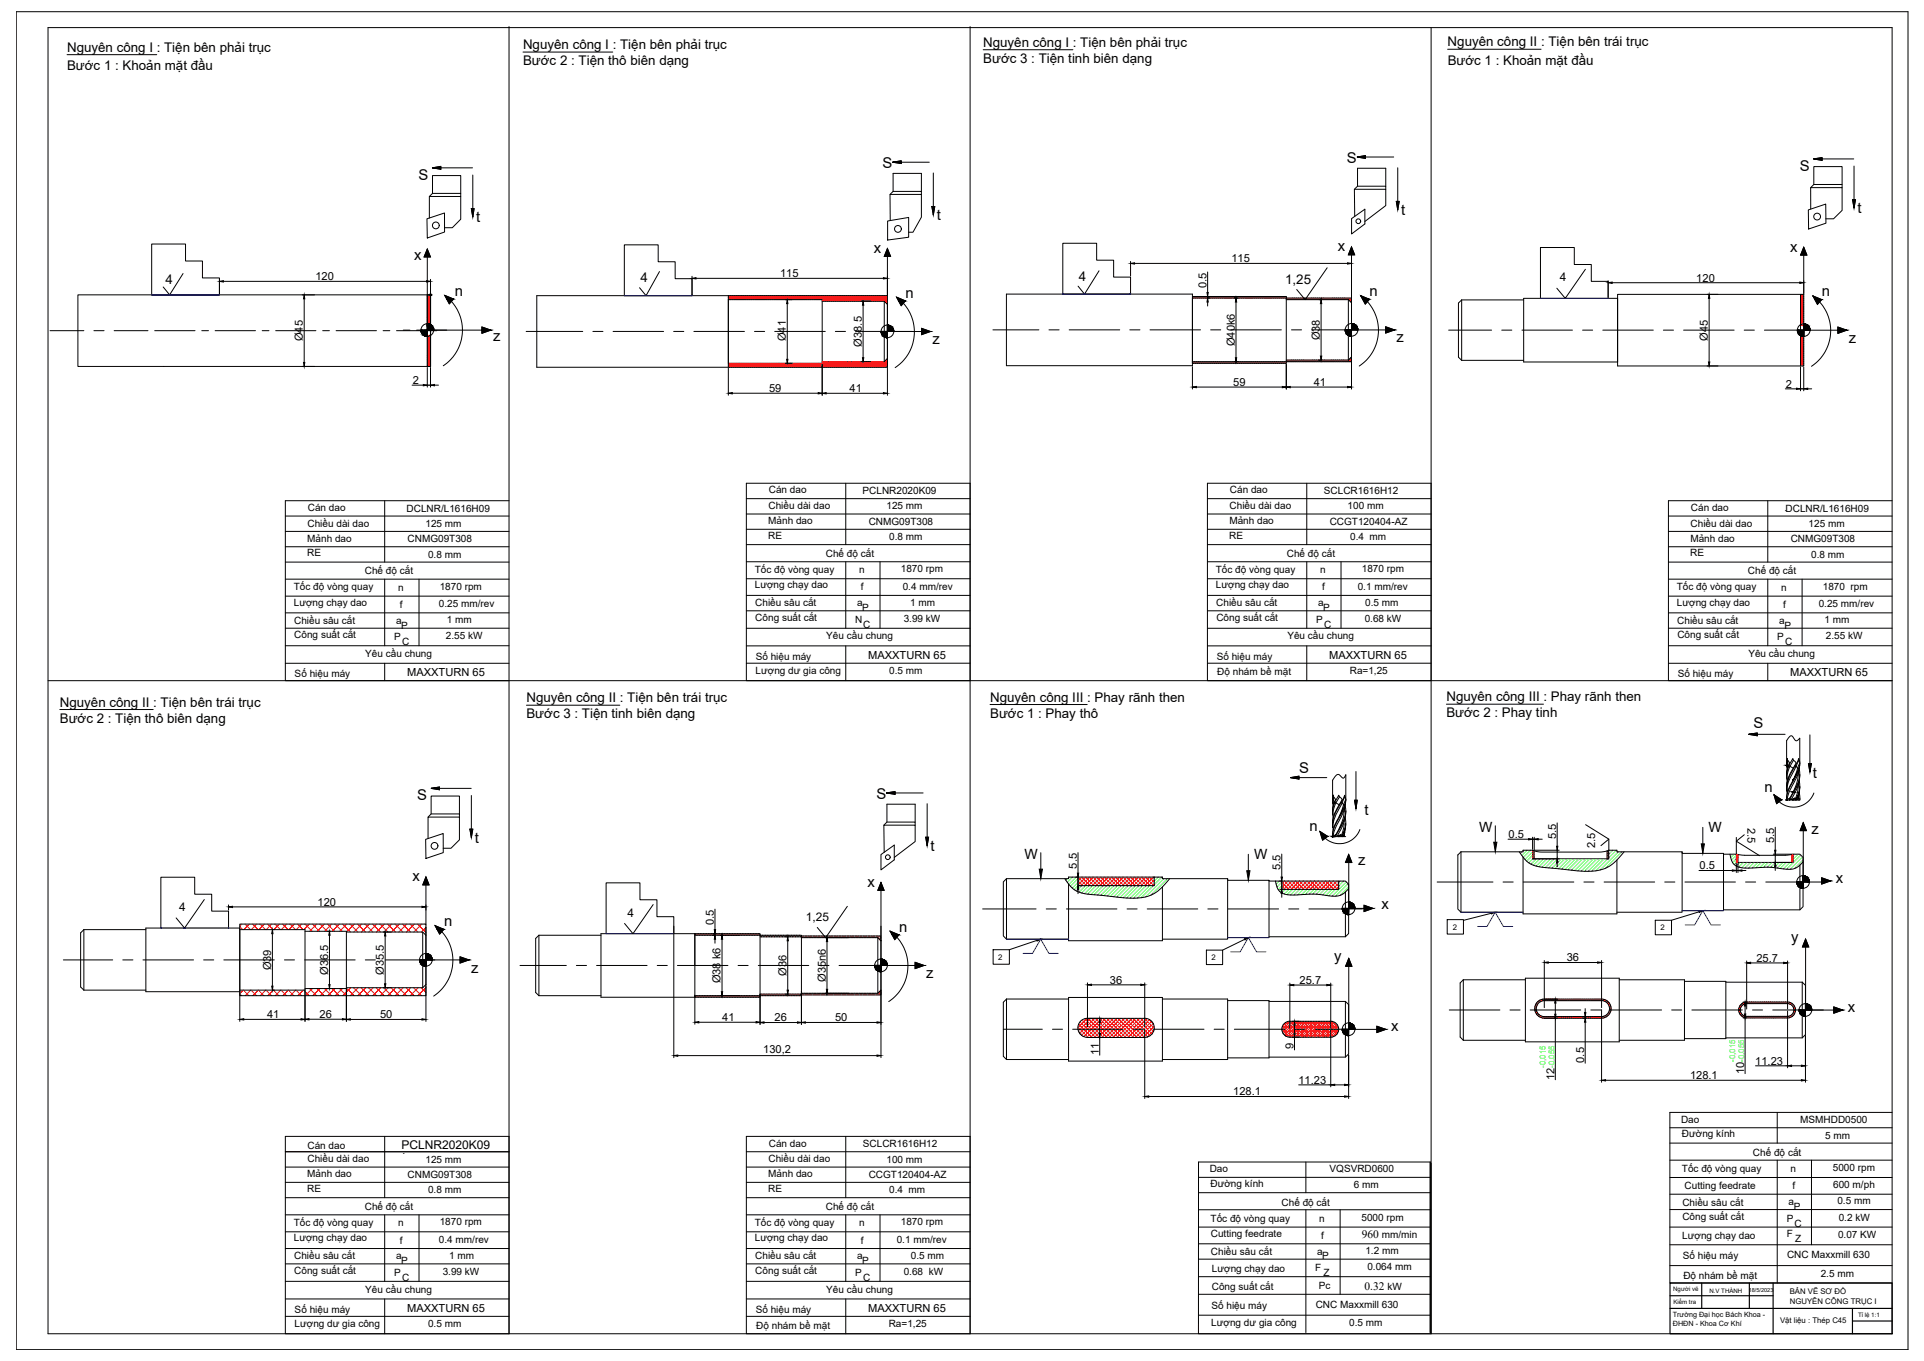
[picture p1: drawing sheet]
<svg xmlns="http://www.w3.org/2000/svg" width="1189mm" height="841mm" viewBox="0 0 1189 841" stroke-linecap="round" stroke-linejoin="round" font-family="sans-serif">
<defs><g id="words">
<g font-size="9.2">
<text x="832" y="101">S</text>
<text x="545" y="104">S</text>
<text x="1112" y="106">S</text>
<text x="259" y="111">S</text>
<text x="1148" y="132">t</text>
<text x="294" y="137">t</text>
<text x="579" y="136">t</text>
<text x="866" y="133">t</text>
<text x="827" y="155">x</text>
<text x="1106" y="155">x</text>
<text x="256" y="161">x</text>
<text x="540" y="156">x</text>
<text x="281" y="183">n</text>
<text x="560" y="184">n</text>
<text x="846" y="183">n</text>
<text x="1126" y="183">n</text>
<text x="305" y="211">z</text>
<text x="576" y="213">z</text>
<text x="863" y="212">z</text>
<text x="1142" y="212">z</text>
<text x="1083" y="450">S</text>
<text x="803" y="478">S</text>
<text x="1120" y="481">t</text>
<text x="1090" y="489">n</text>
<text x="258" y="495">S</text>
<text x="542" y="494">S</text>
<text x="843" y="503">t</text>
<text x="809" y="514">n</text>
<text x="1119" y="516">z</text>
<text x="293" y="521">t</text>
<text x="575" y="526">t</text>
<text x="839" y="534">z</text>
<text x="255" y="545">x</text>
<text x="1134" y="546">x</text>
<text x="536" y="548">x</text>
<text x="854" y="562">x</text>
<text x="274" y="572">n</text>
<text x="556" y="576">n</text>
<text x="1107" y="582">y</text>
<text x="824" y="594">y</text>
<text x="291" y="601">z</text>
<text x="572" y="604">z</text>
<text x="1142" y="625">x</text>
<text x="860" y="637">x</text>
</g>
<g font-size="8.7">
<text x="914" y="514">W</text>
<text x="1056" y="514">W</text>
<text x="633" y="531">W</text>
<text x="775" y="531">W</text>
</g>
<g font-size="8.2">
<text x="608" y="29">Nguyên công I : Tiện bên phải trục</text>
<text x="895" y="29">Nguyên công II : Tiện bên trái trục</text>
<text x="41" y="32">Nguyên công I : Tiện bên phải trục</text>
<text x="323" y="30">Nguyên công I : Tiện bên phải trục</text>
<text x="323" y="40">Bước 2 : Tiện thô biên dạng</text>
<text x="608" y="39">Bước 3 : Tiện tinh biên dạng</text>
<text x="895" y="40">Bước 1 : Khoản mặt đầu</text>
<text x="41" y="43">Bước 1 : Khoản mặt đầu</text>
<text x="667" y="174">4</text>
<text x="102" y="176">4</text>
<text x="396" y="174">4</text>
<text x="794" y="175">1,25</text>
<text x="37" y="437">Nguyên công II : Tiện bên trái trục</text>
<text x="325" y="434">Nguyên công II : Tiện bên trái trục</text>
<text x="612" y="434">Nguyên công III : Phay rãnh then</text>
<text x="894" y="433">Nguyên công III : Phay rãnh then</text>
<text x="325" y="444">Bước 3 : Tiện tinh biên dạng</text>
<text x="612" y="443">Bước 1 : Phay thô</text>
<text x="894" y="443">Bước 2 : Phay tinh</text>
<text x="37" y="447">Bước 2 : Tiện thô biên dạng</text>
</g>
<text font-size="7.4" x="248" y="710">PCLNR2020K09</text>
<g font-size="7.3">
<text x="964" y="174">4</text>
<text x="111" y="563">4</text>
<text x="388" y="566">4</text>
<text x="498" y="569">1,25</text>
</g>
<g font-size="7.1">
<text x="841" y="765">960</text>
<text x="843" y="797">0.32</text>
</g>
<g font-size="6.9">
<text x="761" y="162">115</text>
<text x="195" y="173">120</text>
<text x="482" y="171">115</text>
<text x="1048" y="174">120</text>
<text x="745" y="178" transform="rotate(-90 745 178)">0.5</text>
<text x="187" y="211" transform="rotate(-90 187 211)">Ø45</text>
<text x="486" y="211" transform="rotate(-90 486 211)">Ø41</text>
<text x="533" y="214" transform="rotate(-90 533 214)">Ø38.5</text>
<text x="763" y="214" transform="rotate(-90 763 214)">Ø40k6</text>
<text x="816" y="210" transform="rotate(-90 816 210)">Ø38</text>
<text x="1055" y="211" transform="rotate(-90 1055 211)">Ø45</text>
<text x="255" y="237">2</text>
<text x="762" y="239">59</text>
<text x="812" y="239">41</text>
<text x="1104" y="240">2</text>
<text x="475" y="242">59</text>
<text x="525" y="242">41</text>
<text x="536" y="407">MAXXTURN 65</text>
<text x="821" y="407">MAXXTURN 65</text>
<text x="252" y="418">MAXXTURN 65</text>
<text x="1106" y="418">MAXXTURN 65</text>
<text x="1080" y="512" transform="rotate(90 1080 512)">2.5</text>
<text x="932" y="518">0.5</text>
<text x="962" y="518" transform="rotate(-90 962 518)">5.5</text>
<text x="1096" y="521" transform="rotate(-90 1096 521)">5.5</text>
<text x="986" y="524" transform="rotate(-90 986 524)">2.5</text>
<text x="665" y="537" transform="rotate(-90 665 537)">5.5</text>
<text x="791" y="538" transform="rotate(-90 791 538)">5.5</text>
<text x="1050" y="537">0.5</text>
<text x="196" y="560">120</text>
<text x="441" y="572" transform="rotate(-90 441 572)">0.5</text>
<text x="167" y="600" transform="rotate(-90 167 600)">Ø39</text>
<text x="968" y="594">36</text>
<text x="1085" y="594">25.7</text>
<text x="203" y="603" transform="rotate(-90 203 603)">Ø36.5</text>
<text x="237" y="603" transform="rotate(-90 237 603)">Ø35.5</text>
<text x="486" y="603" transform="rotate(-90 486 603)">Ø36</text>
<text x="445" y="608" transform="rotate(-90 445 608)">Ø38 k6</text>
<text x="510" y="607" transform="rotate(-90 510 607)">Ø35n6</text>
<text x="686" y="608">36</text>
<text x="803" y="608">25.7</text>
<text x="165" y="629">41</text>
<text x="197" y="629">26</text>
<text x="235" y="629">50</text>
<text x="446" y="631">41</text>
<text x="479" y="631">26</text>
<text x="516" y="631">50</text>
<text x="472" y="651">130,2</text>
<text x="679" y="652" transform="rotate(-90 679 652)">11</text>
<text x="799" y="648" transform="rotate(-90 799 648)">9</text>
<text x="979" y="657" transform="rotate(-90 979 657)">0.5</text>
<text x="1085" y="658">11.23</text>
<text x="1078" y="664" transform="rotate(-90 1078 664)">10</text>
<text x="802" y="670">11.23</text>
<text x="960" y="667" transform="rotate(-90 960 667)">12</text>
<text x="1044" y="667">128.1</text>
<text x="762" y="677">128.1</text>
<text x="252" y="811">MAXXTURN 65</text>
<text x="536" y="811">MAXXTURN 65</text>
</g>
<g font-size="6.2">
<text x="475" y="305">Cán dao</text>
<text x="533" y="305">PCLNR2020K09</text>
<text x="760" y="305">Cán dao</text>
<text x="818" y="305">SCLCR1616H12</text>
<text x="190" y="316">Cán dao</text>
<text x="251" y="316">DCLNR/L1616H09</text>
<text x="475" y="315">Chiều dài dao</text>
<text x="548" y="315">125 mm</text>
<text x="760" y="315">Chiều dài dao</text>
<text x="833" y="315">100 mm</text>
<text x="1045" y="316">Cán dao</text>
<text x="1103" y="316">.DCLNR/L1616H09</text>
<text x="475" y="324">Mảnh dao</text>
<text x="760" y="324">Mảnh dao</text>
<text x="190" y="325">Chiều dài dao</text>
<text x="263" y="326">125 mm</text>
<text x="537" y="324">CNMG09T308</text>
<text x="822" y="324">CCGT120404-AZ</text>
<text x="1045" y="325">Chiều dài dao</text>
<text x="1118" y="326">125 mm</text>
<text x="190" y="335">Mảnh dao</text>
<text x="252" y="335">CNMG09T308</text>
<text x="475" y="333">RE</text>
<text x="549" y="334">0.8 mm</text>
<text x="760" y="333">RE</text>
<text x="834" y="334">0.4 mm</text>
<text x="1044" y="335">Mảnh dao</text>
<text x="1107" y="335">CNMG09T308</text>
<text x="190" y="344">RE</text>
<text x="264" y="345">0.8 mm</text>
<text x="510" y="344">Chế độ cắt</text>
<text x="795" y="344">Chế độ cắt</text>
<text x="1044" y="344">RE</text>
<text x="1119" y="345">0.8 mm</text>
<text x="557" y="354">1870 rpm</text>
<text x="841" y="354">1870 rpm</text>
<text x="225" y="355">Chế độ cắt</text>
<text x="466" y="354">Tốc độ vòng quay</text>
<text x="531" y="354">n</text>
<text x="751" y="354">Tốc độ vòng quay</text>
<text x="816" y="354">n</text>
<text x="1080" y="355">Chế độ cắt</text>
<text x="182" y="365">Tốc độ vòng quay</text>
<text x="246" y="365">n</text>
<text x="272" y="364">1870 rpm</text>
<text x="466" y="363">Lượng chạy dao</text>
<text x="532" y="365">f</text>
<text x="558" y="364">0.4 mm/rev</text>
<text x="751" y="363">Lượng chạy dao</text>
<text x="817" y="365">f</text>
<text x="839" y="364">0.1 mm/rev</text>
<text x="1036" y="365">Tốc độ vòng quay</text>
<text x="1101" y="365">n</text>
<text x="1126" y="364">1870 rpm</text>
<text x="182" y="374">Lượng chạy dao</text>
<text x="247" y="376">f</text>
<text x="271" y="375">0.25 mm/rev</text>
<text x="467" y="375">Chiều sâu cắt</text>
<text x="530" y="375">a</text>
<text x="533" y="378">P</text>
<text x="562" y="375">1 mm</text>
<text x="752" y="375">Chiều sâu cắt</text>
<text x="814" y="375">a</text>
<text x="818" y="378">P</text>
<text x="844" y="375">0.5 mm</text>
<text x="1036" y="374">Lượng chạy dao</text>
<text x="1102" y="376">f</text>
<text x="1124" y="375">0.25 mm/rev</text>
<text x="467" y="384">Công suất cắt</text>
<text x="752" y="384">Công suất cắt</text>
<text x="182" y="385">Chiều sâu cắt</text>
<text x="245" y="385">a</text>
<text x="248" y="388">P</text>
<text x="276" y="385">1 mm</text>
<text x="528" y="385">N</text>
<text x="533" y="388">C</text>
<text x="558" y="384">3.99 kW</text>
<text x="813" y="385">P</text>
<text x="818" y="388">C</text>
<text x="843" y="384">0.68 kW</text>
<text x="1036" y="385">Chiều sâu cắt</text>
<text x="1099" y="385">a</text>
<text x="1103" y="388">P</text>
<text x="1127" y="385">1 mm</text>
<text x="182" y="394">Công suất cắt</text>
<text x="244" y="396">P</text>
<text x="276" y="395">2.55 kW</text>
<text x="511" y="395">Yêu cầu chung</text>
<text x="795" y="395">Yêu cầu chung</text>
<text x="1036" y="394">Công suất cắt</text>
<text x="1098" y="396">P</text>
<text x="1128" y="395">2.55 kW</text>
<text x="248" y="399">C</text>
<text x="1103" y="399">C</text>
<text x="226" y="406">Yêu cầu chung</text>
<text x="467" y="408">Số hiệu máy</text>
<text x="752" y="408">Số hiệu máy</text>
<text x="1080" y="406">Yêu cầu chung</text>
<text x="182" y="418">Số hiệu máy</text>
<text x="467" y="416">Lượng dư gia công</text>
<text x="549" y="417">0.5 mm</text>
<text x="752" y="417">Độ nhám bề mặt</text>
<text x="834" y="417">Ra=1,25</text>
<text x="1037" y="418">Số hiệu máy</text>
<text x="1039" y="694">Dao</text>
<text x="1112" y="694">MSMHDD0500</text>
<text x="1039" y="703">Đường kính</text>
<text x="1128" y="704">5 mm</text>
<text x="190" y="710">Cán dao</text>
<text x="249" y="713">.</text>
<text x="475" y="708">Cán dao</text>
<text x="533" y="709">SCLCR1616H12</text>
<text x="190" y="718">Chiều dài dao</text>
<text x="263" y="718">125 mm</text>
<text x="475" y="718">Chiều dài dao</text>
<text x="548" y="718">100 mm</text>
<text x="1083" y="715">Chế độ cắt</text>
<text x="748" y="724">Dao</text>
<text x="822" y="724">VQSVRD0600</text>
<text x="1039" y="724">Tốc độ vòng quay</text>
<text x="1106" y="724">n</text>
<text x="1133" y="724">5000 rpm</text>
<text x="190" y="727">Mảnh dao</text>
<text x="252" y="728">CNMG09T308</text>
<text x="475" y="727">Mảnh dao</text>
<text x="537" y="728">CCGT120404-AZ</text>
<text x="190" y="737">RE</text>
<text x="264" y="737">0.8 mm</text>
<text x="475" y="737">RE</text>
<text x="549" y="737">0.4 mm</text>
<text x="748" y="733">Đường kính</text>
<text x="837" y="734">6 mm</text>
<text x="1041" y="735">Cutting feedrate</text>
<text x="1108" y="735">f</text>
<text x="1133" y="734">600 m/ph</text>
<text x="225" y="748">Chế độ cắt</text>
<text x="510" y="748">Chế độ cắt</text>
<text x="792" y="745">Chế độ cắt</text>
<text x="1040" y="745">Chiều sâu cắt</text>
<text x="1105" y="745">a</text>
<text x="1108" y="748">P</text>
<text x="1135" y="744">0.5 mm</text>
<text x="748" y="755">Tốc độ vòng quay</text>
<text x="815" y="755">n</text>
<text x="841" y="754">5000 rpm</text>
<text x="1040" y="754">Công suất cắt</text>
<text x="1104" y="755">P</text>
<text x="1136" y="754">0.2 kW</text>
<text x="182" y="758">Tốc độ vòng quay</text>
<text x="246" y="758">n</text>
<text x="272" y="757">1870 rpm</text>
<text x="466" y="758">Tốc độ vòng quay</text>
<text x="531" y="758">n</text>
<text x="557" y="757">1870 rpm</text>
<text x="1109" y="758">C</text>
<text x="182" y="767">Lượng chạy dao</text>
<text x="271" y="768">0.4 mm/rev</text>
<text x="466" y="767">Lượng chạy dao</text>
<text x="554" y="768">0.1 mm/rev</text>
<text x="748" y="765">Cutting feedrate</text>
<text x="816" y="766">f</text>
<text x="854" y="765">mm/min</text>
<text x="1039" y="766">Lượng chạy dao</text>
<text x="1104" y="764">F</text>
<text x="1109" y="767">Z</text>
<text x="1136" y="765">0.07 KW</text>
<text x="247" y="768">f</text>
<text x="532" y="768">f</text>
<text x="182" y="778">Chiều sâu cắt</text>
<text x="245" y="778">a</text>
<text x="278" y="778">1 mm</text>
<text x="467" y="778">Chiều sâu cắt</text>
<text x="530" y="778">a</text>
<text x="563" y="778">0.5 mm</text>
<text x="748" y="776">Chiều sâu cắt</text>
<text x="814" y="775">a</text>
<text x="817" y="778">P</text>
<text x="844" y="775">1.2 mm</text>
<text x="1040" y="778">Số hiệu máy</text>
<text x="1104" y="778">CNC Maxxmill 630</text>
<text x="248" y="781">P</text>
<text x="533" y="781">P</text>
<text x="749" y="786">Lượng chạy dao</text>
<text x="813" y="785">F</text>
<text x="845" y="785">0.064 mm</text>
<text x="182" y="787">Công suất cắt</text>
<text x="244" y="788">P</text>
<text x="248" y="792">C</text>
<text x="274" y="788">3.99 kW</text>
<text x="467" y="787">Công suất cắt</text>
<text x="528" y="788">P</text>
<text x="533" y="792">C</text>
<text x="558" y="788">0.68 kW</text>
<text x="818" y="789">Z</text>
<text x="1040" y="790">Độ nhám bề mặt</text>
<text x="1125" y="789">2.5 mm</text>
<text x="749" y="797">Công suất cắt</text>
<text x="815" y="796">Pc</text>
<text x="857" y="797">kW</text>
<text x="226" y="799">Yêu cầu chung</text>
<text x="511" y="799">Yêu cầu chung</text>
<text x="749" y="809">Số hiệu máy</text>
<text x="813" y="808">CNC Maxxmill 630</text>
<text x="182" y="811">Số hiệu máy</text>
<text x="467" y="811">Số hiệu máy</text>
<text x="182" y="820">Lượng dư gia công</text>
<text x="264" y="820">0.5 mm</text>
<text x="467" y="821">Độ nhám bề mặt</text>
<text x="549" y="820">Ra=1,25</text>
<text x="748" y="820">Lượng dư gia công</text>
<text x="834" y="820">0.5 mm</text>
</g>
<g font-size="4.9" fill="#0f0">
<text x="955" y="660" transform="rotate(-90 955 660)">-0,015</text>
<text x="960" y="660" transform="rotate(-90 960 660)">-0,055</text>
<text x="1072" y="656" transform="rotate(-90 1072 656)">-0,015</text>
<text x="1078" y="656" transform="rotate(-90 1078 656)">-0,055</text>
</g>
<g font-size="4.8">
<text x="898" y="575">2</text>
<text x="1026" y="575">2</text>
<text x="617" y="593">2</text>
<text x="749" y="593">2</text>
<text x="1106" y="799">BẢN VẼ SƠ ĐỒ</text>
<text x="1106" y="806">NGUYÊN CÔNG TRỤC I</text>
<text x="1100" y="817">Vật liệu : Thép C45</text>
</g>
<g font-size="4.5">
<text x="1034" y="814">Trường Đại học Bách Khoa -</text>
<text x="1034" y="819">ĐHĐN - Khoa Cơ Khí</text>
</g>
<g font-size="3.8">
<text x="1034" y="798">Người vẽ</text>
<text x="1056" y="799">N.V THÀNH</text>
<text x="1034" y="806">Kiểm tra</text>
<text x="1148" y="814">Tỉ lệ 1:1</text>
</g>
<text font-size="3.4" x="1081" y="798">18/5/2023</text>
</g></defs>
<!-- layer: Duong _dam -->
<g fill="none" stroke="#000" stroke-width=".62">
<path d="M10 7h1169v827h-1169zM30 17h1139v807h-1139zM315 17h.1M315 17v807h-139v-122h139M599 17h.1M599 17v807h-138v-122h138M884 17v807h-143v-106h143v105M41 34h56M323 32h56M608 31h55M895 30h57M267 120v-11h18v11"/>
<path d="M552 118v-11h17v11M837 117l2-2h17v2M839 115v-11h17v11M1119 116l2-2h17v2M1121 114v-11h17v11M264 135l11-3v11l-11 4zM265 135v-14h20v14l-6 6h-4M265 121l2-1h18v1M548 137l13-3v13l-13 1zM550 120l2-2h17v2M550 136v-16h19v14l-5 10h-3M835 135l8-6v9l-8 7z"/>
<path d="M837 134v-17h19v10l-13 10M1117 130l11-4v12l-10 4zM1119 129v-13h19v14l-5 5h-5M94 151h21v10h10v11h11v10h-42zM548 175v52M264 182v24v-2h-2M266 182h-218v44h218M386 183v-32h21v11h10v10h11v11M428 183h.1M450 185h58v39h-58M450 183v44M508 186h38l2 2v17"/>
<path d="M546 186v37M548 183h-216v44h216v-5l-2 1M622 182h115v44h-115zM657 182v-32h21v11h10v10h11l-1 11M699 182h.1M737 184h98M737 183h58M795 185h38M795 184v40h-58M833 185l2 2M833 185v38M835 184v40h-98"/>
<path d="M903 185v38M903 185l-2 2v34l2 2M903 185h38M952 184v-31h21v10h10v11h11v10M1113 182v44M1000 204v-22h115v44h-115v-42h-59v40h59M1115 204v2M508 223h38M795 223h38M835 221l-2 2M903 223h38M523 299v38"/>
<path d="M599 299h-138v122h138M807 299v38M884 299h-138v122h138M176 319h139M238 309v38M315 309h-139v112h139M461 308h138M461 318h138M746 308h138M746 318h138M1031 319h138M1092 309v38"/>
<path d="M1169 309h-138v112h138h-1139M176 328h139M176 338h139M461 327h138M461 337h138M746 327h138M746 337h138M1031 328h138M1031 338h138M176 347h139M176 358h139M238 358v41"/>
<path d="M259 358v41M461 347h138M461 358h138M523 347v41M544 347v41M746 347h138M746 358h138M807 347v41M829 347v41M1031 347h138M1031 358h138M1092 358v41"/>
<path d="M1114 358v41M176 368h139M176 379h139M461 368h138M461 377h138M746 368h138M746 377h138M1031 368h138M1031 379h138M176 388h139M176 399h139M461 388h138"/>
<path d="M461 399h138M523 399v22M746 388h138M746 399h138M807 399v22M1031 388h138M1031 399h138M176 410h139M238 410v11M461 410h138M746 410h138M1031 410h138"/>
<path d="M1092 410v11M37 438h58M325 436h58M612 435h60M894 435h60M263 519l11-4v12l-11 3zM264 518v-13h20v14l-5 5h-5M264 505l2-2h18v2M266 503v-11h18v11M546 510l2-2h17v2M548 508v-11h17v11M544 528l9-6v9l-9 7z"/>
<path d="M546 527v-17h19v10l-12 10M903 526l-2 2v34l2 2M903 526v38M939 526a17 17 0 0 0 16 10l7 1a70 70 0 0 0 27 1l3-1a29 29 0 0 0 12-11M941 530v35h58v-34M947 525v6h47v-6h5v1h40v1l34 1v5h35v-5h4l2 2v30l-2 2h-47M947 525h-6v1h-38M947 525l6 2h35l6-2M948 526v5M993 526v5M1039 526v38h-40M1065 527v36h-26"/>
<path d="M1069 528a9 9 0 0 0 11 8h4a75 75 0 0 1 21 1h3a11 11 0 0 0 6-4M1073 528h5M1074 528v5M1078 529h25M1107 528v5M1108 528h-5M1112 535v27M622 543v37M658 543a19 19 0 0 0 19 10h5a71 71 0 0 0 26 1l3-1a29 29 0 0 0 12-10M660 546v35h58v-33M666 542v5h47v-5M759 543v37h-41"/>
<path d="M784 544v35h-25M788 544a8 8 0 0 0 10 9h5a77 77 0 0 1 21 1h3a11 11 0 0 0 6-5M792 544h35M831 551v28M1114 545v2M52 574v38M52 574l-2 2v34l2 2M52 574h38M90 573h58v40h-58zM99 573v-31h21v11h11v10h10v10M148 571h115v44h-115zM148 574h40v38h-40"/>
<path d="M188 575h26v36h-26M214 576h47l2 2M261 576v34M263 573v35l-2 2M333 578v37M333 578l-2 2v33l2 2M333 578h38M371 577h58v39h-58zM375 577v-31h20v10h11v10h10v11M416 572v82M429 577h41v1h25v1M429 578h41v37"/>
<path d="M470 579h25M495 578h49v3l-2-2h-47zM495 579v36h49v-3l-2 2h-47M542 579v35M544 572v82M784 579h47l2-2v-31l-2-2h-4v6h-35v-6h-33v-1h-41v-1h-58v1h-38l-2 2v33l2 2h38M833 561v2M903 564h38M263 593v2M544 581v31M52 612h38M214 610h47"/>
<path d="M333 615h38M429 615h66v-1h-25v2h-41zM622 617v38M622 617l-2 2v34l2 2M622 617h38M660 616h58v40h-58zM718 617h41v38h-41M759 618h25v36h-25M784 619h47M831 619l2 2v30l-2 2h-47M831 619v34M904 605v38"/>
<path d="M904 605l-2 2v34l2 2M904 605h39M943 604h58v40h-58zM951 620l3-2h36a5 5 0 0 1 5 5 5 5 0 0 1-5 5h-36a5 5 0 0 1-4-3 5 5 0 0 1 1-5zM1001 605h40v38h-40M1041 606h25v36h-25M1066 607h48M1114 607l2 2v30l-2 2h-48M1114 607v34M668 631l3-2h36a6 6 0 0 1 6 6 6 6 0 0 1-6 6h-35a6 6 0 0 1-6-4 6 6 0 0 1 2-6zM797 631a5 5 0 0 0-5 5 5 5 0 0 0 5 5h25a5 5 0 0 0 5-5 5 5 0 0 0-5-5M797 631h25"/>
<path d="M833 636v2M948 624a6 6 0 0 1 6-7h36a6 6 0 0 1 5 7M948 624a6 6 0 0 0 6 5h36a6 6 0 0 0 5-5M1076 620l3-1h26a5 5 0 0 1 4 5 5 5 0 0 1-4 5h-26a5 5 0 0 1-4-3 5 5 0 0 1 1-6zM1076 621l3-1h26a4 4 0 0 1 3 4 4 4 0 0 1-3 4h-26a4 4 0 0 1-3-2 4 4 0 0 1 0-5zM419 652h123M622 655h38M904 643h39M1032 697h137M1098 687v19M1169 687h-137v106h137M176 712h139"/>
<path d="M238 702v38M461 712h138M523 702v38M807 718v19M1032 706h137M1032 717h137M1098 717v76M1119 717v52M176 721h139M176 731h139M461 721h138M461 731h138"/>
<path d="M741 728h143M741 737h143M1032 728h137M1032 738h137M176 740h139M176 751h139M238 751v41M259 751v41M461 740h138M461 751h138M523 751v41M544 751v41"/>
<path d="M741 758h143M741 748h143M807 748v75M828 748v52M1032 747h137M1032 758h137M176 761h139M176 772h139M461 761h138M461 772h138M741 769h143M741 778h143"/>
<path d="M1032 769h137M176 781h139M176 792h139M461 781h138M461 792h138M741 789h143M741 800h143M1032 782h137M176 803h139M176 813h139M238 803v21M461 803h138"/>
<path d="M461 813h138M523 803v21M741 813h143"/>
<circle cx="269" cy="139" r="2.1"/>
<circle cx="839" cy="137" r="1.5"/>
<circle cx="1123" cy="134" r="2.1"/>
<circle cx="555" cy="141" r="2.1"/>
<circle cx="268" cy="523" r="2.1"/>
<circle cx="549" cy="530" r="1.5"/>
</g>
<!-- layer: Khung_ten -->
<path d="M264 182h2v44h-2zM1032 793h137v31h-137zM1052 793v16M1081 793v16M1096 793v31M1032 801h64M1032 809h137M1145 809v15M1145 816h24" fill="none" stroke="#000" stroke-width=".72"/>
<!-- layer: Duong_manh -->
<g fill="none" stroke="#000" stroke-width=".62">
<path d="M839 97l5-1v2zM844 97h17M1121 98l5-1v2zM1126 98h19M267 104l5-1v2zM272 104h20M292 108v21M552 100l5-1v2zM557 100h17M577 107v21M864 104v20M1146 103v20"/>
<path d="M291 129h2l-1 5zM576 128h2l-1 5zM863 124h2l-1 6zM1145 123h2l-1 6zM264 154l2 5h-4zM264 159v23M548 154l2 4h-4zM548 158v24M835 153l2 4h-4zM835 157v27M1115 153l1 5h-3zM1115 158v24"/>
<path d="M113 169l-8 13-4-5M136 173v9M138 174h126M266 173v9M408 168l-9 15-4-5M428 171v11M430 172h116M679 167l-9 15-4-5M699 162v9M701 163h132M746 168v13M820 165l-14 20-5-6"/>
<path d="M980 166l-13 18-5-6M994 173v11M996 175h116M187 182h7M188 185v39M275 183a26 26 0 0 1-1 43M275 183l5 2-2 3zM485 185h5M486 188v34M532 186h6M533 189v32M554 184a26 26 0 0 1-1 43"/>
<path d="M554 184l5 2-2 3zM746 187v2M747 183h-1v1h1M763 184h2M764 187v34M795 183v1M815 185h1M816 188v32M835 200h1zM841 183a26 26 0 0 1-1 43M841 183l5 2-2 3zM1055 182h7"/>
<path d="M1056 184v40M1120 183a26 26 0 0 1-1 43M1120 183l6 2-3 3zM260 204h4v1zM260 204l4 1h-4zM260 205h4zM260 205h4h-4zM260 205h4v1zM260 205l4 1h-3zM261 206h3v1zM261 206l3 1h-3zM261 207h3z"/>
<path d="M261 207h3h-3zM262 207l2 1zM263 208h1zM264 200h1zM264 200l2 1zM264 201h3zM264 201l3 1h-3zM264 202h3v2zM264 202l3 2h-3zM264 204h39M267 201v1zM267 202h.1"/>
<path d="M267 202l1 1zM267 202l1 1h-1zM267 203h1zM267 203h1h-1zM267 203h1v1zM267 203l1 1h-1zM298 202l5 2-5 2zM544 205h4zM544 205h4h-4zM544 205h4M544 205h4v1zM544 205l4 1h-3z"/>
<path d="M545 206h3v1zM545 206l3 1h-3zM545 207h3zM545 207h3h-3zM545 207h3v1zM545 207l3 1h-2zM546 208h2zM547 208l1 1zM548 209h.1M548 201h1zM548 201h2zM548 201l3 1z"/>
<path d="M548 202h3zM548 202h3h-3zM548 202h3l1 1zM548 202l4 1h-4zM548 203h4zM548 203h4h-4zM548 203h4v1zM548 203l4 1h-4zM548 204h4v1zM548 204l4 1h-4zM548 205h27M548 205v2"/>
<path d="M569 203l6 2-6 2zM831 204h4v1zM831 204l4 1h-4zM831 205h4zM831 205h4h-4zM831 205h4v1zM831 205l4 1h-3zM832 206h3zM832 206h3h-3zM832 206h3v1zM832 206l3 1h-2zM833 207h2z"/>
<path d="M833 207l2 1zM834 208h1zM835 200h2zM835 200l3 1zM835 201h3zM835 201h3h-3zM835 201h3v1zM835 201l3 1h-3zM835 202h3l1 1zM835 202l4 1h-4zM835 203h4zM835 203h4h-4z"/>
<path d="M835 203h4v1zM835 203l4 1h-4zM835 204h27M856 202l6 2-6 2zM1111 204h4v1zM1111 204l4 1h-4zM1111 205h4zM1111 205h4h-4zM1111 205h4v1zM1111 205l4 1h-4zM1111 206h4v1zM1111 206l4 1h-3z"/>
<path d="M1112 207h3zM1112 207h3h-3zM1113 207l2 1zM1113 208h2zM1114 208h1zM1115 200h.1M1115 200h1zM1115 200l1 1zM1115 201h2zM1115 201h2l1 1zM1115 201l3 1h-3zM1115 202h3z"/>
<path d="M1115 202h3h-3zM1115 202h3v1zM1115 202l3 1h-3zM1115 203h3zM1115 203h3h-3zM1115 203h3v1zM1115 203l3 1h-3zM1115 204h26M1136 202l5 2-5 2zM187 226h7M255 238h7M264 227v12"/>
<path d="M264 238h2M266 227v12M268 238h3M450 228v16M485 224h5M508 225v19M532 223h6M548 228v16M737 224h.1M737 227v13M739 239h53M763 224h2"/>
<path d="M795 225v15M797 239h36M815 223h1M835 221v19M1055 226h7M1113 227v15M1115 227v15M453 243h53M510 243h36M1103 240h7M1113 240h2M1117 240h2"/>
<path d="M1081 454l5-1v2zM1086 454h17M1118 454v18M838 477v17M1117 472h2l-1 5zM266 487l6-1v2zM272 487h19M291 492v20M548 490l5-1v2zM553 490h17M573 497v20M797 481l6-1v1z"/>
<path d="M803 481h17M1096 491l5 3-3 3zM1121 490l-3 5-4 3a13 13 0 0 1-18-7M290 512h2l-1 6zM572 517h2l-1 6zM816 514l4 3-3 2zM840 513l-2 4-4 3a13 13 0 0 1-18-6M924 510v10M932 519h13M947 517v8M947 519h1M948 517v8"/>
<path d="M950 519h3M962 509v14M980 510l14 9-5 4M994 519v6M1052 511v10M1073 517v11M1078 516l-5 4 14 9M1097 511v14M1114 508l2 5h-4zM1114 508v36M643 527v10M666 527v13"/>
<path d="M771 528v10M792 528v14M833 528l2 5h-4zM833 533v28M948 531h15M948 525h15M948 531h-1M962 525v6M962 533v3M993 531h1M1050 538h20M1073 533h1"/>
<path d="M1073 534v5M1073 538h1M1074 534v5M1076 538h3M1096 533h11M1096 528h11M1097 528v5M1097 535v3M126 556l-12 17-5-6M141 559v3M263 542l2 5h-4zM263 547v24"/>
<path d="M404 559l-13 18-5-6M544 545l2 5h-4zM544 550v28M665 542h1M666 542v5M666 550v2M667 547h.1M791 544h.1M791 550h.1M792 544v6M792 552v2M833 557h1z"/>
<path d="M833 557l2 1zM833 558h2zM833 558h3zM833 558h3v1zM833 558l3 1h-3zM833 559h3h1zM833 559h4h-4zM833 559h4v1zM833 559l4 1h-4zM833 560h4v1zM833 560l4 1h-4zM843 559l5 2-5 2z"/>
<path d="M1110 545h4v1zM1110 545l4 1h-4zM1110 546h4zM1110 546h4h-4zM1110 546h4v1zM1110 546l4 1h-3zM1111 547h3v1zM1111 547l3 1h-3zM1111 548h3zM1111 548h3h-2zM1112 548h2zM1112 548l2 1z"/>
<path d="M1113 549h1zM1114 541h1zM1114 541l2 1zM1114 542h3zM1114 542h3v1zM1114 542l3 1h-3zM1114 543h3h1zM1114 543h4h-4zM1114 543h4v1zM1114 543l4 1h-4zM1114 544h4zM1114 544h4h-4z"/>
<path d="M1114 544h4v1zM1114 544l4 1h-4zM1126 542l5 2-5 2zM144 560h117M168 577v32M169 574h1M202 575h2M204 578v30M237 576h5M238 578v30M269 572a26 26 0 0 1-1 44M269 572l5 2-2 3z"/>
<path d="M441 578h.1M441 577h.1M442 562v12M442 577v1M445 578h12M486 579h1M510 579h14M524 560l-14 19-5-6M550 575a26 26 0 0 1-1 44M550 575l5 3-2 3zM829 561h4v1zM829 561l4 1h-4z"/>
<path d="M829 562h4v1zM829 562l4 1h-3zM830 563h3zM830 563h3h-3zM830 563h3v1zM830 563l3 1h-3zM830 564h3zM831 564h2v1zM831 564l2 1zM831 565h2zM832 565h1zM833 565h.1"/>
<path d="M833 561h10M833 561h4zM833 561h4h-4zM894 568h10v9h-10zM922 564l-17 5M1023 569h10v9h-10zM1050 563l-17 6M259 593h4v1zM259 593l4 1h-4zM259 594h4zM259 594h4h-3zM260 594h3v1z"/>
<path d="M260 594l3 1h-3zM260 595h3v1zM260 595l3 1h-3zM260 596h3zM260 596h3h-2zM261 596l2 1zM261 597h2zM262 597h1zM263 597h.1M263 589h1zM263 589l2 1zM263 590h3z"/>
<path d="M263 590h3v1zM263 590l3 1h-3zM263 591h3h1zM263 591h4h-4zM263 591h4v1zM263 591l4 1h-4zM263 592h4zM263 592h4h-4zM263 592h4v1zM263 592l4 1h-4zM263 593h27M284 591l6 2-6 2z"/>
<path d="M442 580v3M446 580v33M487 581v31M511 582v29M540 597h4zM540 597h4h-4zM540 597h4v1zM540 597l4 1h-3zM541 598h3v1zM541 598l3 1h-3zM541 599h3zM541 599h3h-3z"/>
<path d="M541 599h3v1zM541 599l3 1h-2zM542 600h2zM544 593h1zM544 593h2zM544 593l3 1zM544 593l3 1h-3zM544 594h3zM544 594h3h-3zM544 594h3l1 1zM544 594l4 1h-4zM544 595h4z"/>
<path d="M544 595h4h-4zM544 595h4v1zM544 595l4 1h-4zM544 596h4v1zM544 596l4 1h-4zM544 597h27M565 595l6 2-6 2zM614 587h10v9h-10zM641 581l-17 6M745 587h10v9h-10zM769 580l-14 7M833 592l2 5h-4z"/>
<path d="M833 597v38M954 594v29M957 595h30M990 594v29M1079 594v30M1082 595h20M1105 594v30M1116 580l2 5h-4zM1116 585v38M148 612v19M169 612h1M188 611v20"/>
<path d="M202 611h2M214 611v20M237 610h5M263 609v22M429 615v18M445 615h12M470 614v19M486 614h1M495 612v21M510 614h14M543 600h1zM544 600h.1"/>
<path d="M544 612v21M672 607v28M674 609h31M707 607v28M797 607v28M799 609h21M822 607v28M955 617h7M961 620v7M1077 619h2M151 630h35M191 630h21"/>
<path d="M216 630h45M432 632h35M472 632h21M498 632h44M673 629h8M680 632v7M707 636v43M799 631h4M800 634v4M822 637v35M829 636h4v1zM829 636l4 1h-4z"/>
<path d="M829 637h4zM829 637h4h-3zM830 637h3v1zM830 637l3 1h-3zM830 638h3v1zM830 638l3 1h-3zM830 639h3zM830 639h3h-2zM831 639h2zM831 639l2 1zM832 640h1zM833 640h.1"/>
<path d="M833 632h1zM833 632h2zM833 632l2 1zM833 633h3zM833 633h3v1zM833 633l3 1h-3zM833 634h3h1zM833 634h4h-4zM833 634h4v1zM833 634l4 1h-4zM833 635h4zM833 635h4h-4z"/>
<path d="M833 635h4v1zM833 635l4 1h-4zM833 636h18M851 634l5 2-5 2zM955 629h7M961 629v38M978 629h1M978 628h1M980 623v3M980 628v1M980 632v25M990 624v45"/>
<path d="M1077 629h2M1078 622v5M1078 629v34M1105 625v35M1112 624h4v1zM1112 624l4 1h-4zM1112 625h4zM1112 625h4h-4zM1112 625h4v1zM1112 625l4 1h-4zM1112 626h4v1zM1112 626l4 1h-3z"/>
<path d="M1113 627h3zM1113 627h3h-3zM1113 627l3 1zM1114 628h2zM1115 628h1zM1116 620h.1M1116 620h1zM1116 620l2 1zM1116 621h2zM1116 621h2l1 1zM1116 621l3 1h-3zM1116 622h3z"/>
<path d="M1116 622h3h-3zM1116 622h3v1zM1116 622l3 1h-3zM1116 623h3zM1116 623h3h-3zM1116 623h3l1 1zM1116 623l4 1h-4zM1116 624h17M1116 640v29M1133 622l6 2-6 2zM673 641h8M680 641v11"/>
<path d="M799 641h4M800 641v8M833 652v27M1085 659h20M1107 659h6M710 678h121M802 670h20M825 670h6M992 668h121"/>
<circle cx="264" cy="204" r="4"/>
<circle cx="548" cy="205" r="4"/>
<circle cx="835" cy="204" r="4"/>
<circle cx="1115" cy="204" r="4"/>
<circle cx="1114" cy="545" r="4"/>
<circle cx="833" cy="561" r="4"/>
<circle cx="263" cy="593" r="4"/>
<circle cx="544" cy="597" r="4"/>
<circle cx="833" cy="636" r="4"/>
<circle cx="1116" cy="624" r="4"/>
</g>
<g fill="#000" stroke="#000" stroke-width=".62">
<path d="M291 129h2l-1 5zM576 128h2l-1 5zM863 124h2l-1 6zM1145 123h2l-1 6zM264 154l2 5h-4zM548 154l2 4h-4zM835 153l2 4h-4zM1115 153l1 5h-3zM136 174l2-1v1zM264 173l2 1h-2zM428 172h2zM546 172h2h-2z"/>
<path d="M699 163l2-1v1zM833 162l2 1h-2zM994 175l2-1v1zM1112 174l3 1h-3zM188 182v3zM486 185l1 3h-1zM533 186l1 3h-1zM746 184l1 3h-1zM746 181h1l-1 2zM764 184v3h-1zM816 185l1 3h-1zM835 200h1z"/>
<path d="M1056 182l1 2h-1zM263 208h1zM264 200h1zM267 201v1zM547 208l1 1zM548 201h1zM834 208h1zM1113 208h2zM188 224v2zM262 238h2h-2zM266 238h2zM486 222h1l-1 2z"/>
<path d="M533 221h1l-1 2zM737 239h2v1zM763 221h1v3zM792 239h3l-3 1zM795 239h2v1zM816 220h1l-1 3zM833 239h2l-2 1zM1056 224h1l-1 2zM1110 240h3l-3 1zM1115 240h2v1zM450 243h3zM506 243h2h-2z"/>
<path d="M508 243h2zM546 243h2h-2zM1117 472h2l-1 5zM290 512h2l-1 6zM572 517h2l-1 6zM945 518l2 1h-2zM948 519l2-1v1zM1114 508l2 5h-4zM642 537h2l-1 6zM666 540h1l-1 2zM770 538h2l-1 6zM833 528l2 5h-4z"/>
<path d="M923 520h2l-1 6zM962 531l1 2h-1zM962 523h1l-1 2zM1051 521h2l-1 6zM1070 538h3h-3zM1074 538h2zM1097 533v2zM1097 525v3zM263 542l2 5h-4zM544 545l2 5h-4zM666 547l1 3h-1zM792 550v2z"/>
<path d="M792 542v2zM833 557h1zM1113 549h1zM1114 541h1zM141 560h3v1zM168 574l1 3h-1zM204 575v3h-1zM238 576v2zM261 560h2l-2 1zM441 574h1v3zM832 565h1zM921 564h3l-2 1z"/>
<path d="M1050 563h2l-2 1zM262 597h1zM263 589h1zM442 578v2h-1zM446 578l1 2h-1zM487 579v2h-1zM511 579v3zM544 593h1zM641 581l2-1-2 2zM769 580l2-1-2 2zM833 592l2 5h-4zM954 595l3-1v1z"/>
<path d="M987 594l3 1h-3zM1079 595h3zM1102 595h3h-3zM1116 580l2 5h-4zM168 609h1l-1 3zM203 608h1v3zM238 608v2zM446 613h1l-1 2zM486 612h1v2zM511 611v3zM543 600h1zM672 609l2-1v1z"/>
<path d="M705 608l2 1h-2zM797 609l2-1v1zM820 608l2 1h-2zM961 617v3zM148 630l3-1v1zM186 629l2 1h-2zM188 630l3-1v1zM212 629l2 1h-2zM214 630h2zM261 630h2h-2zM429 632l3-1v1zM467 631l3 1h-3z"/>
<path d="M470 632l2-1v1zM493 631l2 1h-2zM495 632l3-1v1zM542 631l2 1h-2zM680 629v3h-1zM679 639h1v2zM800 631v3zM800 638v3zM832 640h1zM833 632h1zM961 627v2zM979 626h1v2z"/>
<path d="M980 629v3h-1zM1078 619l1 3h-1zM1078 627h1l-1 2zM1114 628h2zM1105 659l2-1v1zM1113 658l3 1h-3zM707 678l3-1v1zM822 670h3v1zM831 670h2l-2 1zM831 677l2 1h-2zM990 668l2-1v1zM1113 667l3 1h-3z"/>
<path d="M552 100l5-1v1zM552 100l5 1v-1z"/>
<path d="M839 97l5-1v1zM839 97l5 1v-1z"/>
<path d="M1121 98l5-1v1zM1121 98l5 1v-1z"/>
<path d="M267 104l5-1v1zM267 104l5 1v-1z"/>
<path d="M275 183l5 2h-4zM276 185l2 3 2-3z"/>
<path d="M554 184l5 2h-4zM555 186l2 3 2-3z"/>
<path d="M835 200h1zM835 200h1z"/>
<path d="M841 183l5 2h-4zM842 185l2 3 2-3z"/>
<path d="M1120 183l6 2h-5zM1121 185l2 3 3-3z"/>
<path d="M263 208h1zM263 208h1z"/>
<path d="M260 204l4 1v-1zM260 204l4 1h-4z"/>
<path d="M260 205h4zM260 205h4h-4z"/>
<path d="M260 205l4 1v-1zM260 205l4 1h-3z"/>
<path d="M261 206l3 1v-1zM261 206l3 1h-3z"/>
<path d="M261 207h3zM261 207h3h-3z"/>
<path d="M261 207h3zM261 207h3z"/>
<path d="M262 207l2 1zM262 207l2 1z"/>
<path d="M264 200h1zM264 200h1z"/>
<path d="M264 200l2 1zM264 200l2 1z"/>
<path d="M264 201h3zM264 201h3z"/>
<path d="M264 201l3 1v-1zM264 201l3 1h-3z"/>
<path d="M264 202l3 2v-2zM264 202l3 2h-3z"/>
<path d="M267 202l1 1-1-1zM267 202l1 1h-1z"/>
<path d="M267 203h1zM267 203h1h-1z"/>
<path d="M267 203l1 1v-1zM267 203l1 1h-1z"/>
<path d="M298 202l5 2h-5zM298 204v2l5-2z"/>
<path d="M544 205h4zM544 205h4h-4z"/>
<path d="M544 205l4 1v-1zM544 205l4 1h-3z"/>
<path d="M545 206l3 1v-1zM545 206l3 1h-3z"/>
<path d="M545 207h3zM545 207h3h-3z"/>
<path d="M545 207l3 1v-1zM545 207l3 1h-2z"/>
<path d="M546 208h2zM546 208h2z"/>
<path d="M546 208h2zM546 208h2z"/>
<path d="M548 201h2zM548 201h2z"/>
<path d="M548 201h2zM548 201h2z"/>
<path d="M548 201l3 1zM548 201l3 1z"/>
<path d="M548 202h3zM548 202h3h-3z"/>
<path d="M548 202l4 1-1-1zM548 202l4 1h-4z"/>
<path d="M548 203h4zM548 203h4h-4z"/>
<path d="M548 203l4 1v-1zM548 203l4 1h-4z"/>
<path d="M548 204l4 1v-1zM548 204l4 1h-4z"/>
<path d="M569 203l6 2h-6zM569 205v2l6-2z"/>
<path d="M834 208h1zM834 208h1z"/>
<path d="M831 204l4 1v-1zM831 204l4 1h-4z"/>
<path d="M831 205h4zM831 205h4h-4z"/>
<path d="M831 205l4 1v-1zM831 205l4 1h-3z"/>
<path d="M832 206h3zM832 206h3h-3z"/>
<path d="M832 206l3 1v-1zM832 206l3 1h-2z"/>
<path d="M833 207h2zM833 207h2z"/>
<path d="M833 207l2 1zM833 207l2 1z"/>
<path d="M835 200h2zM835 200h2z"/>
<path d="M835 200l3 1zM835 200l3 1z"/>
<path d="M835 201h3zM835 201h3h-3z"/>
<path d="M835 201l3 1v-1zM835 201l3 1h-3z"/>
<path d="M835 202l4 1-1-1zM835 202l4 1h-4z"/>
<path d="M835 203h4zM835 203h4h-4z"/>
<path d="M835 203l4 1v-1zM835 203l4 1h-4z"/>
<path d="M856 202l6 2h-6zM856 204v2l6-2z"/>
<path d="M1113 208h2zM1114 208h1z"/>
<path d="M1111 204l4 1v-1zM1111 204l4 1h-4z"/>
<path d="M1111 205h4zM1111 205h4h-4z"/>
<path d="M1111 205l4 1v-1zM1111 205l4 1h-4z"/>
<path d="M1111 206l4 1v-1zM1111 206l4 1h-3z"/>
<path d="M1112 207h3zM1112 207h3h-3z"/>
<path d="M1112 207h3zM1112 207h3z"/>
<path d="M1113 207l2 1zM1113 207l2 1z"/>
<path d="M1115 200h1zM1115 200h1z"/>
<path d="M1115 200l1 1zM1115 200l1 1z"/>
<path d="M1115 201h2zM1115 201h2z"/>
<path d="M1115 201l3 1-1-1zM1115 201l3 1h-3z"/>
<path d="M1115 202h3zM1115 202h3h-3z"/>
<path d="M1115 202l3 1v-1zM1115 202l3 1h-3z"/>
<path d="M1115 203h3zM1115 203h3h-3z"/>
<path d="M1115 203l3 1v-1zM1115 203l3 1h-3z"/>
<path d="M1136 202l5 2h-5zM1136 204v2l5-2z"/>
<path d="M1081 454l5-1v1zM1081 454l5 1v-1z"/>
<path d="M797 481l6-1v1zM797 481h6z"/>
<path d="M266 487l6-1v1zM266 487l6 1v-1z"/>
<path d="M548 490l5-1v1zM548 490l5 1v-1z"/>
<path d="M1096 491l5 3h-4zM1097 494l1 3 3-3z"/>
<path d="M816 514l4 3h-3zM817 517v2l3-2z"/>
<path d="M833 557l2 1zM833 557l2 1z"/>
<path d="M833 558h2zM833 558h2z"/>
<path d="M833 558h3zM833 558h3z"/>
<path d="M833 558l3 1v-1zM833 558l3 1h-3z"/>
<path d="M833 559h4h-1zM833 559h4h-4z"/>
<path d="M833 559l4 1v-1zM833 559l4 1h-4z"/>
<path d="M833 560l4 1v-1zM833 560l4 1h-4z"/>
<path d="M843 559l5 2h-5zM843 561v2l5-2z"/>
<path d="M1113 549h1zM1113 549h1z"/>
<path d="M1110 545l4 1v-1zM1110 545l4 1h-4z"/>
<path d="M1110 546h4zM1110 546h4h-4z"/>
<path d="M1110 546l4 1v-1zM1110 546l4 1h-3z"/>
<path d="M1111 547l3 1v-1zM1111 547l3 1h-3z"/>
<path d="M1111 548h3zM1111 548h3h-2z"/>
<path d="M1112 548h2zM1112 548h2z"/>
<path d="M1112 548l2 1zM1112 548l2 1z"/>
<path d="M1114 541h1zM1114 541h1z"/>
<path d="M1114 541l2 1zM1114 541l2 1z"/>
<path d="M1114 542h3zM1114 542h3z"/>
<path d="M1114 542l3 1v-1zM1114 542l3 1h-3z"/>
<path d="M1114 543h4h-1zM1114 543h4h-4z"/>
<path d="M1114 543l4 1v-1zM1114 543l4 1h-4z"/>
<path d="M1114 544h4zM1114 544h4h-4z"/>
<path d="M1114 544l4 1v-1zM1114 544l4 1h-4z"/>
<path d="M1126 542l5 2h-5zM1126 544v2l5-2z"/>
<path d="M269 572l5 2h-4zM270 574l2 3 2-3z"/>
<path d="M550 575l5 3h-4zM551 578l2 3 2-3z"/>
<path d="M829 561l4 1v-1zM829 561l4 1h-4z"/>
<path d="M829 562l4 1v-1zM829 562l4 1h-3z"/>
<path d="M830 563h3zM830 563h3h-3z"/>
<path d="M830 563l3 1v-1zM830 563l3 1h-3z"/>
<path d="M830 564h3zM830 564h3z"/>
<path d="M831 564l2 1v-1zM831 564l2 1z"/>
<path d="M831 565h2zM831 565h2z"/>
<path d="M833 561h4zM833 561h4h-4z"/>
<path d="M259 593l4 1v-1zM259 593l4 1h-4z"/>
<path d="M259 594h4zM259 594h4h-3z"/>
<path d="M260 594l3 1v-1zM260 594l3 1h-3z"/>
<path d="M260 595l3 1v-1zM260 595l3 1h-3z"/>
<path d="M260 596h3zM260 596h3h-2z"/>
<path d="M261 596l2 1zM261 596l2 1z"/>
<path d="M261 597h2zM261 597h2z"/>
<path d="M263 589h1zM263 589h1z"/>
<path d="M263 589l2 1zM263 589l2 1z"/>
<path d="M263 590h3zM263 590h3z"/>
<path d="M263 590l3 1v-1zM263 590l3 1h-3z"/>
<path d="M263 591h4h-1zM263 591h4h-4z"/>
<path d="M263 591l4 1v-1zM263 591l4 1h-4z"/>
<path d="M263 592h4zM263 592h4h-4z"/>
<path d="M263 592l4 1v-1zM263 592l4 1h-4z"/>
<path d="M284 591l6 2h-6zM284 593v2l6-2z"/>
<path d="M540 597h4zM540 597h4h-4z"/>
<path d="M540 597l4 1v-1zM540 597l4 1h-3z"/>
<path d="M541 598l3 1v-1zM541 598l3 1h-3z"/>
<path d="M541 599h3zM541 599h3h-3z"/>
<path d="M541 599l3 1v-1zM541 599l3 1h-2z"/>
<path d="M542 600h2zM542 600h2z"/>
<path d="M542 600h2zM542 600h2z"/>
<path d="M544 593h2zM544 593h2z"/>
<path d="M544 593h2zM544 593h2z"/>
<path d="M544 593l3 1zM544 593l3 1h-3z"/>
<path d="M544 594h3zM544 594h3h-3z"/>
<path d="M544 594l4 1-1-1zM544 594l4 1h-4z"/>
<path d="M544 595h4zM544 595h4h-4z"/>
<path d="M544 595l4 1v-1zM544 595l4 1h-4z"/>
<path d="M544 596l4 1v-1zM544 596l4 1h-4z"/>
<path d="M565 595l6 2h-6zM565 597v2l6-2z"/>
<path d="M829 636l4 1v-1zM829 636l4 1h-4z"/>
<path d="M829 637h4zM829 637h4h-3z"/>
<path d="M830 637l3 1v-1zM830 637l3 1h-3z"/>
<path d="M830 638l3 1v-1zM830 638l3 1h-3z"/>
<path d="M830 639h3zM830 639h3h-2z"/>
<path d="M831 639h2zM831 639h2z"/>
<path d="M831 639l2 1zM831 639l2 1z"/>
<path d="M833 632h2zM833 632h2z"/>
<path d="M833 632l2 1zM833 632l2 1z"/>
<path d="M833 633h3zM833 633h3z"/>
<path d="M833 633l3 1v-1zM833 633l3 1h-3z"/>
<path d="M833 634h4h-1zM833 634h4h-4z"/>
<path d="M833 634l4 1v-1zM833 634l4 1h-4z"/>
<path d="M833 635h4zM833 635h4h-4z"/>
<path d="M833 635l4 1v-1zM833 635l4 1h-4z"/>
<path d="M851 634l5 2h-5zM851 636v2l5-2z"/>
<path d="M1114 628h2zM1115 628h1z"/>
<path d="M1112 624l4 1v-1zM1112 624l4 1h-4z"/>
<path d="M1112 625h4zM1112 625h4h-4z"/>
<path d="M1112 625l4 1v-1zM1112 625l4 1h-4z"/>
<path d="M1112 626l4 1v-1zM1112 626l4 1h-3z"/>
<path d="M1113 627h3zM1113 627h3h-3z"/>
<path d="M1113 627l3 1zM1113 627l3 1z"/>
<path d="M1114 628h2zM1114 628h2z"/>
<path d="M1116 620h1zM1116 620h1z"/>
<path d="M1116 620l2 1zM1116 620l2 1z"/>
<path d="M1116 621h2zM1116 621h2z"/>
<path d="M1116 621l3 1-1-1zM1116 621l3 1h-3z"/>
<path d="M1116 622h3zM1116 622h3h-3z"/>
<path d="M1116 622l3 1v-1zM1116 622l3 1h-3z"/>
<path d="M1116 623h3zM1116 623h3h-3z"/>
<path d="M1116 623l4 1-1-1zM1116 623l4 1h-4z"/>
<path d="M1133 622l6 2h-6zM1133 624v2l6-2z"/>
</g>
<!-- layer: Duong_tam -->
<g fill="none" stroke="#000" stroke-width=".62">
<path d="M31 204h21M58 204h6M71 204h20M96 204h25M125 204h4M133 204h25M162 204h4M170 204h25M199 204h5M208 204h25M237 204h4M245 204h25"/>
<path d="M249 204h4M257 204h19M325 205h35M366 205h7M379 205h31M416 205h7M429 205h31M466 205h6M479 205h31M516 205h6M529 205h35M614 204h28"/>
<path d="M648 204h6M661 204h31M698 204h6M711 204h31M748 204h6M761 204h31M798 204h6M811 204h28M895 204h27M928 204h6M940 204h32M978 204h6"/>
<path d="M990 204h32M1028 204h6M1040 204h32M1078 204h6M1090 204h27M888 545h35M929 545h6M941 545h31M979 545h6M991 545h31M1029 545h6M1041 545h31"/>
<path d="M1079 545h6M1091 545h35M1110 545h3M607 562h33M646 562h7M659 562h31M696 562h7M709 562h31M746 562h7M759 562h31M796 562h7M809 562h33"/>
<path d="M829 561h4M39 593h31M76 593h6M88 593h32M126 593h6M138 593h32M176 593h6M188 593h31M226 593h6M238 593h31M321 597h29M356 597h6"/>
<path d="M369 597h31M406 597h6M419 597h31M456 597h6M469 597h31M506 597h6M518 597h29M620 636h24M650 636h7M663 636h31M700 636h7M713 636h31"/>
<path d="M750 636h6M763 636h31M800 636h6M813 636h24M829 636h4M896 624h31M933 624h6M946 624h31M983 624h6M995 624h32M1033 624h6M1045 624h32"/>
<path d="M1083 624h6M1095 624h32"/>
</g>
<!-- layer: Duong_dinh_vi -->
<path d="M94 182h42M386 183h42M657 182h42" fill="none" stroke="#000" stroke-width=".62"/>
<!-- layer: Luong_du_gc -->
<g fill="none" stroke="#f00" stroke-width=".62">
<path d="M264 200l2 2M264 199l2 2M264 198l2 2M264 196l2 2M264 195l2 2M264 194l2 2M264 193l2 2M264 192l2 2M264 190l2 2M264 189l2 2M264 188l2 2M264 187l2 2"/>
<path d="M264 186l2 2M264 185l2 2M264 183l2 2M264 182l2 2M265 182l-1 1M265 182l1 1M266 182l-2 2M266 183l-2 2M266 184l-2 2M266 186l-2 2M266 187l-2 2M266 188l-2 2"/>
<path d="M266 189l-2 2M266 190l-2 2M266 192l-2 2M266 193l-2 2M266 194l-2 2M266 195l-2 2M266 196l-2 2M266 197l-2 2M266 199l-2 2M266 200l-2 1M450 183l3 2M450 185h.1"/>
<path d="M450 184l2 1M451 183l-1 1M451 183l3 2M452 183l-2 2M453 183l2 2M454 183l-3 2M454 183l2 2M455 183l-3 2M455 183l2 2M456 183l-2 2M456 183l3 2M457 185l3-2 2 2"/>
<path d="M457 183l-2 2M457 183l3 2M458 185l3-2 2 2M458 183l-2 2M459 183l2 2M462 183l-3 2M462 183l2 2M463 183l-2 2M463 183l3 2M464 183l-2 2M464 183l3 2M465 183l-2 2"/>
<path d="M466 183l2 2M467 185l2-2 3 2M467 183l-3 2M467 183l2 2M468 185l2-2 3 2M468 183l-3 2M468 183l2 2M471 183l-2 2M471 183l3 2M472 183l-2 2M473 183l2 2M474 183l-3 2"/>
<path d="M474 183l2 2M475 183l-3 2M475 183l2 2M476 183l-2 2M476 183l3 2M477 185l3-2 2 2M477 183l-2 2M477 183l3 2M478 185l3-2 2 2M478 183l-2 2M479 183l2 2M482 183l-3 2"/>
<path d="M482 183l3 2M483 183l-2 2M483 183l3 2M484 183l-2 2M484 183l3 2M485 183l-2 2M486 183l2 2M487 183l-3 2M487 183l2 2M488 183l-3 2M488 183l2 2M489 185l2-2 3 2"/>
<path d="M489 183l-3 2M489 183l3 2M490 185l3-2 2 2M490 183l-2 2M490 183l3 2M494 183l-3 2M494 183l2 2M495 183l-3 2M495 183l2 2M496 183l-2 2M496 183l3 2M497 183l-2 2"/>
<path d="M497 183l3 2M498 185l3-2 2 2M498 183l-2 2M499 183l2 2M499 185l3-2 3 2M500 183l-3 2M500 183l2 2M503 183l-2 2M503 183l3 2M504 183l-2 2M504 183l3 2M505 183l-2 2"/>
<path d="M506 183l3 3 3-3M507 183l-3 2M507 183l3 3 4-3M508 183l-3 2M508 183l3 3 4-3M509 183l-2 2M509 183l4 3 3-3M513 183l3 3M514 183l3 3M515 183l3 3 4-3 4 3 3-3M516 183l4 3 3-3 4 3 3-3M517 183l-3 3-4-3-2 2"/>
<path d="M517 183l4 3 3-3M518 183l-3 3-4-3-3 3M519 183l3 3 3-3M520 183l-4 3M520 183l3 3 4-3M521 183l-4 3M521 183l3 3 4-3M524 183l4 3 3-3 4 3 3-3M526 183l3 3 4-3 3 3 4-3M527 183l3 3 4-3M528 183l3 3 4-3M529 183l4 3 3-3"/>
<path d="M530 183l4 3 3-3M534 183l3 3M535 183l3 3 4-3 4 3 2-3M536 183l4 3 3-3 5 5M537 183l4 3 3-3M539 183l3 3 3-3M540 183l3 3 4-3M544 183l4 4M546 183l2 2M547 183l1 1M548 183l-4 3-3-3-4 3M548 183h.1"/>
<path d="M548 185l-1 1M548 186l-1 1M548 187h.1M548 188h.1M737 183v1M738 183l1 1M739 183l-1 1M739 183l1 1M740 183l-1 1M740 183l1 1M741 183l-1 1M741 183l1 1"/>
<path d="M742 183l-1 1M742 183l1 1M743 183l-1 1M744 183l1 1M745 183l-1 1M745 183l1 1M746 183l-1 1M746 183l1 1 1-1M748 183l1 1M749 183l-1 1-1-1-1 1M749 183l1 1M750 183l-1 1"/>
<path d="M751 183l1 1M752 183l-1 1M752 183l1 1M753 183l-1 1M753 183l1 1M754 183l-1 1M754 183l1 1M755 183l-1 1M755 183l1 1M756 183l-1 1M757 183l1 1M758 183l-1 1"/>
<path d="M758 183l1 1M759 183l-1 1M759 183l1 1M760 183l-1 1M760 183l1 1M761 183l-1 1M761 183l1 1M762 183l-1 1M762 183l1 1M763 183l-1 1M764 183l1 1M765 183l-1 1"/>
<path d="M765 183l1 1M766 183l-1 1M766 183l1 1M767 183l-1 1M767 183l1 1M768 183l-1 1M768 183l1 1M769 183l-1 1M769 183l1 1M770 183l-1 1M771 183l1 1M772 183l-1 1"/>
<path d="M772 183l1 1M773 183l-1 1M773 183l1 1M774 183l-1 1M774 183l1 1M775 183l-1 1M775 183l1 1M776 183l-1 1M777 183l1 1M778 183l-1 1M778 183l1 1 1-1M779 183l-1 1"/>
<path d="M779 183l1 1M780 183l1 1M781 183l-1 1M781 183l1 1M782 183l-1 1M782 183l1 1M783 183l-1 1M784 183l1 1M785 183l-1 1M785 183l1 1M786 183l-1 1M786 183l1 1"/>
<path d="M787 183l-1 1M787 183l1 1M788 183l-1 1M788 183l1 1 1-1M789 183l-1 1M790 183v1M791 183l1 1M792 183l-1 1M792 183l1 1M793 183l-1 1M793 183l1 1M794 183l-1 1"/>
<path d="M794 183l1 1M795 184h-1M795 185h.1M795 184l1 1M795 184v1M796 184l1 1M797 184l-1 1M798 184l1 1M798 184l-1 1M799 184l1 1M799 184l-1 1M800 184l1 1"/>
<path d="M800 184l-1 1M801 184l1 1M801 184l-1 1M802 184l1 1M802 184l-1 1M803 184l1 1M804 184l-1 1M805 184l1 1M805 184l-1 1M806 184l1 1M806 184l-1 1M807 184l1 1"/>
<path d="M807 184l-1 1M808 184l1 1M808 184l-1 1M809 185v-1l1 1M810 184l1 1M811 184l-1 1M812 184l1 1M812 184l-1 1M813 184l1 1M813 184l-1 1M814 184l1 1M814 184l-1 1"/>
<path d="M815 184l1 1M815 184l-1 1M816 184l1 1M817 184l-1 1M818 184l1 1M818 184l-1 1M819 184l1 1M819 184l-1 1M819 185l1-1 1 1M821 184l1 1M821 184l-1 1M822 184l1 1"/>
<path d="M822 184l-1 1M823 184l1 1M824 184l-1 1M825 184l1 1M825 184l-1 1M826 184l1 1M826 184l-1 1M827 184l1 1M827 184l-1 1M828 184l1 1M828 184l-1 1M829 184l1 1"/>
<path d="M830 184l-1 1M830 184l1 1M831 184l-1 1M832 184l1 1M832 184l-1 1M833 184l2 2M833 184l-1 1M834 184l1 1M834 184l-1 1M835 184l-1 2M835 186h-1M835 187h.1"/>
<path d="M1113 182l2 1M1113 182v1l2 2M1114 182h1M1115 182l-2 2 2 2M1115 183l-2 2 2 2M1115 184l-2 2 2 2M1115 185l-2 2 2 2M1115 187l-2 2 2 2M1115 188l-2 2 2 2M1115 189l-2 2 2 2M1115 190l-2 2 2 2M1115 191l-2 2 2 2"/>
<path d="M1115 192l-2 2 2 2M1115 194l-2 2 2 2M1115 195l-2 2 2 2M1115 196l-2 2 2 2M1115 197l-2 2 2 2M1115 198l-2 2v1M1115 200l-2 1M264 208v-1l2 2M264 220l2 2M264 219l2 2M264 218l2 1M264 216l2 2"/>
<path d="M264 215l2 2M264 214l2 2M264 213l2 2M264 212l2 2M264 210l2 2M264 209l2 2M264 208l2 2M265 207l1 1M266 207h.1M266 201l-1 1M266 207l-2 2M266 208l-2 2"/>
<path d="M266 209l-2 2M266 210l-2 2M266 212l-2 2M266 213l-2 2M266 214l-2 2M266 215l-2 2M266 216l-2 2M266 217l-2 2M266 219l-2 2M266 220l-2 2M1114 207h1M1115 201h-1"/>
<path d="M1115 208l-2-1 2 2M1115 207l-2 2 2 2M1115 208l-2 2 2 2M1115 209l-2 2 2 2M1115 210l-2 2 2 2M1115 211l-2 2 2 2M1115 213l-2 1 2 2M1115 214l-2 2 2 2M1115 215l-2 2 2 2M1115 216l-2 2 2 2M1115 217l-2 2 2 2M1115 218l-2 2 2 2"/>
<path d="M1115 220l-2 2 2 1M264 226h1M264 225l2 1M264 223l2 2M264 222l2 2M264 221l2 2M266 221l-2 2M266 222l-2 2M266 223l-2 2M266 225l-2 1M266 226h-1M450 225l1-1 2 3"/>
<path d="M450 226l2-2 2 3M450 226l1 1M450 225l2 2M453 224l-2 3M453 224l3 3M454 224l-2 3M454 224l3 3M455 224l-2 3M456 224l2 3M457 224l-3 3M457 224l2 3M458 227l2-3 3 3"/>
<path d="M458 224l-3 3M458 224l2 3M459 227l2-3 3 3M459 224l-3 3M459 224l3 3M462 224l-2 3M463 224l2 3M464 224l-3 3M464 224l2 3M465 224l-3 3M465 224l2 3M466 224l-2 3"/>
<path d="M466 224l3 3M467 227l3-3 2 3M467 224l-2 3M467 224l3 3M468 227l3-3 2 3M468 224l-2 3M469 224l2 3M472 224l-3 3M472 224l3 3M473 224l-2 3M473 224l3 3M474 224l-2 3"/>
<path d="M474 224l3 3M475 224l-2 3M476 224l2 3M477 227l2-3 3 3M477 224l-3 3M477 224l2 3M478 227l2-3 3 3M478 224l-3 3M478 224l2 3M479 227l2-3 3 3M480 227l3-3 2 3M484 224l-3 3"/>
<path d="M484 224l2 3M485 224l-3 3M485 224l2 3M486 224l-2 3M486 224l3 3M487 224l-2 3M487 224l3 3M488 227l3-3 2 3M488 224l-2 3M489 224l2 3M489 227l3-3 2 3M490 224l-3 3"/>
<path d="M490 224l2 3M493 224l-2 3M493 224l3 3M494 224l-2 3M494 224l3 3M495 224l-2 3M496 224l2 3M497 224l-3 3M497 224l2 3M498 227l2-3 3 3M498 224l-3 3M498 224l2 3"/>
<path d="M499 227l2-3 3 3M499 224l-2 3M499 224l3 3M502 224l-2 3M503 224l2 3M504 224l-3 3M504 224l2 3M505 224l-3 3M505 224l2 3M506 224l-2 3M506 224l3 3M507 224l-2 3"/>
<path d="M507 224l3 3M508 224l3 3M508 223v1M509 223l3 4M509 223l-3 4M510 223l3 4M511 223l-4 4M511 223l4 4M512 223l-4 4M512 223l4 4M513 223l-4 4M513 223l4 4"/>
<path d="M514 223l-3 4M515 223l3 4M515 223l-3 4M516 223l3 4M516 223l-3 4M517 223l3 4M518 223l-4 4M518 223l4 4M519 223l-4 4M519 223l4 4M520 223l-3 4M520 223l4 4"/>
<path d="M521 223l-3 4M522 223l3 4M522 223l-3 4M523 223l3 4M523 223l-3 4M524 223l3 4M525 223l-4 4M525 223l4 4M526 223l-4 4M526 223l4 4M527 223l-3 4M528 223l3 4"/>
<path d="M528 223l-3 4M529 223l3 4M529 223l-3 4M530 223l3 4M531 223l-4 4M531 223l4 4M532 223l-4 4M532 223l4 4M533 223l-4 4M533 223l4 4M534 223l-3 4M535 223l3 4"/>
<path d="M535 223l-3 4M536 223l3 4M536 223l-3 4M537 223l3 4M538 223l-4 4M538 223l4 4M539 223l-4 4M539 223l4 4M540 223l-3 4M541 223l3 4M541 223l-3 4M542 223l3 4"/>
<path d="M542 223l-3 4M543 223l3 4M544 223l-4 4M544 223l3 4M545 223l-4 4M545 223l3 4M546 223l-4 4M546 223l2 2M547 223l1 1M548 222v1M548 222h.1M548 222l-4 5"/>
<path d="M548 223l-3 4M548 225l-2 2M548 226l-1 1M548 227h.1M737 224h1M737 224h.1M738 224h1M738 224h-1M739 224h1M740 224h-1M740 224h1M741 224h-1"/>
<path d="M742 224h.1M742 224h-1M743 224h1M743 224h-1M744 224h1M744 224h-1M745 224h1M745 224h-1M746 224h1M747 224h-1M747 224h1M748 224h-1"/>
<path d="M749 224h1M749 224h-1M750 224h1M750 224h-1M751 224h1M751 224h-1M752 224h1M753 224h-1M753 224h1M754 224h-1M754 224h1M755 224h-1"/>
<path d="M756 224h1M756 224h-1M757 224h1M757 224h-1M758 224h1M758 224h-1M759 224h1M760 224h-1M760 224h1M761 224h-1M762 224h1M762 224h-1"/>
<path d="M763 224h1M763 224h-1M764 224h1M764 224h-1M765 224h1M765 224h-1M766 224h1M767 224h-1M767 224h1M768 224h-1M769 224h1M769 224h-1"/>
<path d="M770 224h1M770 224h-1M771 224h1M771 224h-1M772 224h1M773 224h-1M773 224h1M774 224h-1M774 224h1M775 224h-1M776 224h1M776 224h-1"/>
<path d="M777 224h1M777 224h-1M778 224h1M778 224h-1M779 224h1M780 224h-1M780 224h1M781 224h-1M782 224h1M782 224h-1M783 224h1M783 224h-1"/>
<path d="M784 224h1M784 224h-1M785 224h1M785 224h-1M786 224h1M787 224h-1M787 224h1M788 224h-1M789 224h1M789 224h-1M790 224h1M790 224h-1"/>
<path d="M791 224h1M791 224h-1M792 224h1M793 224h-1M793 224h1M794 224h-1M794 224h1M795 223l1 1M796 224l1-1 1 1M797 224l-1-1-2 1M797 224l1-1 1 1M798 224l1-1 1 1"/>
<path d="M800 224l1-1 1 1M801 224l1-1 1 1M802 224l1-1 1 1M803 224l1-1 1 1M805 223l1 1M805 223l-1 1M805 224l1-1 1 1M807 224l1-1 1 1M808 224l1-1 1 1M809 224l1-1 1 1M810 224l1-1 1 1M811 224l1-1 1 1"/>
<path d="M813 224l1-1v1M814 224l1-1 1 1M815 224l1-1 1 1M816 224l1-1 1 1M817 224l1-1 1 1M818 224l1-1 1 1M820 224l1-1 1 1M821 224l1-1 1 1M822 224l1-1 1 1M823 224l1-1 1 1M824 224l1-1 1 1M826 224v-1l1 1"/>
<path d="M827 224l1-1 1 1M828 224l1-1 1 1M829 224l1-1 1 1M830 224l1-1 1 1M831 224l1-1 1 1M833 222l2 2M834 222l1 1M835 221v1M835 221h.1M835 221l-2 3M835 222l-1 2M835 223v1"/>
<path d="M1115 221l-2 2 2 2M1115 222l-2 2 2 2M1115 223l-2 2 1 1M1115 224l-2 2M1115 225l-1 1M947 530l1 1M947 529l1 1M947 527l1 1M947 526l1 1M948 526h-1M948 527l-1 1M948 528l-1 1"/>
<path d="M948 529l-1 1M948 531h.1M993 527l1 1-1 1M993 530l1 1M993 528l1 1M993 526l1 1M994 526l-1 1M994 527l-1 1M994 530l-1 1M1073 529l1 1-1 1M1073 530l1 1-1 1M1073 532l1 1"/>
<path d="M1073 531l1 1M1073 528l1 1-1 1M1073 528h.1M1074 532l-1 1M1107 529l1 1-1 1M1107 530l1 1-1 1M1107 532l1 1M1107 531l1 1M1107 528l1 1-1 1M1108 528h-1M1108 532l-1 1M666 544l3 3"/>
<path d="M666 542l5 5M666 542h.1M668 542l6 5M669 542l-3 3M671 542l5 5M671 542l-5 5h1M673 542l5 5M673 542l-5 5M675 542l6 5M676 542l-6 5M678 542l5 5M678 542l-5 5"/>
<path d="M680 542l5 5M680 542l-5 5M682 542l6 5M683 542l-6 5M685 542l5 5M685 542l-5 5M687 542l5 5M687 542l-5 5M689 542l6 5M690 542l-6 5M692 542l5 5M692 542l-5 5"/>
<path d="M694 542l5 5M694 542l-5 5M696 542l5 5M697 542l-6 5M699 542l5 5M699 542l-5 5M701 542l5 5M701 542l-5 5M703 542l5 5M703 542l-5 5M705 542l6 5M706 542l-6 5"/>
<path d="M708 542l5 5M708 542l-5 5M710 542l3 3M710 542l-5 5M712 542l1 1M713 542l-6 5M713 544l-3 3M713 546l-1 1M792 548l4-4 5 6M792 548l2 2M792 545l4 5M794 544l5 6"/>
<path d="M794 544l-2 2M796 550l5-6 5 6M798 544l5 6M798 544l-5 6M800 550l5-6 5 6M802 550l6-6 5 6M803 544l5 6M803 544l-5 6M807 550l5-6 5 6M810 544l5 6M810 544l-5 6M812 550l5-6 5 6"/>
<path d="M814 550l5-6 5 6M814 544l6 6M815 544l-6 6M821 544l6 6M822 544l-6 6M826 544l1 2M826 544l-5 6M827 548l-3-4-5 6M827 546l-4 4M827 548l-1 2M149 571l-1 1 2 2M151 571l4 3"/>
<path d="M154 571l-3 3M156 571l3 3M159 571l-4 3M161 571l3 3M163 571l-3 3M165 571l4 3M168 571l-3 3M170 571l3 3M173 571l-4 3M175 571l3 3M177 571l-3 3M179 571l4 3"/>
<path d="M182 571l-4 3M184 571l3 3M186 571l-3 3M188 571l5 4M191 571l-3 3M193 571l4 4M196 571l-5 4M198 571l4 4M200 571l-4 4M202 571l5 4M205 571l-4 4M207 571l4 4"/>
<path d="M210 571l-5 4M212 571l5 5M214 571l-4 4M216 571l5 5M219 571l-5 5M221 571l5 5M224 571l-5 5M226 571l4 5M228 571l-5 5M230 571l5 5M233 571l-5 5M235 571l5 5"/>
<path d="M237 571l-4 5M239 571l5 5M242 571l-5 5M244 571l5 5M247 571l-5 5M249 571l5 5M251 571l-5 5M253 571l5 5M256 571l-5 5M258 571l5 5M261 571l-5 5M263 571v1"/>
<path d="M263 573l-3 3M263 578h.1M430 577l1 1 1-1M430 577l-1 1M431 577l1 1M433 577l1 1 1-1M433 577l-1 1M435 577l1 1v-1M436 577l1 1 1-1M438 577l1 1 1-1M439 577l1 1 1-1M441 577l1 1 1-1"/>
<path d="M443 577l1 1 1-1M444 577l1 1 1-1M446 577l1 1 1-1M448 577v1M449 577l1 1 1-1M449 577v1M451 577l1 1 1-1M452 577l1 1 1-1M454 577l1 1 1-1M456 577l1 1 1-1M457 577l1 1 1-1M459 577l1 1 1-1"/>
<path d="M461 577v1l1-1M462 577l1 1M464 577l1 1 1-1M464 577l-1 1M465 577l1 1 1-1M467 577l1 1 1-1M469 577l1 1M470 578h.1M470 578l1 1M470 579l1-1 1 1M472 579l1-1 1 1M473 579l1-1 1 1"/>
<path d="M475 579l1-1 1 1M478 578l1 1M478 578l-1 1M478 579l1-1 1 1M480 579l1-1 1 1M482 579l1-1 1 1M483 579l1-1 1 1M485 579l1-1 1 1M486 579l1-1 1 1M488 579l1-1 1 1M490 579l1-1 1 1M491 579l1-1 1 1"/>
<path d="M493 579l1-1 1 1M495 578v1M495 579h.1M496 578l1 1M497 578l-1 1M498 578l1 1M498 578l-1 1M499 578l1 1M500 578l-1 1M501 578l1 1M502 578l-1 1M503 578l1 1"/>
<path d="M503 578l-1 1M504 578l1 1M505 578l-1 1M506 578l1 1M506 578l-1 1M507 578l1 1M508 578l-1 1M509 578l1 1M510 578l-1 1M511 578l1 1M511 578l-1 1M512 578l1 1"/>
<path d="M513 578l-1 1M514 578l1 1M515 578l-1 1M515 578l1 1M516 578l-1 1M517 578l1 1M518 578l-1 1M519 578l1 1M519 578l-1 1M520 578l1 1M521 578l-1 1M522 578l1 1"/>
<path d="M523 578l-1 1M524 578l1 1M524 578l-1 1M525 578l1 1M526 578l-1 1M527 578l1 1M528 578l-1 1M528 578l1 1M529 578l-1 1M530 578l1 1M531 578l-1 1M532 578l1 1"/>
<path d="M532 578l-1 1M533 578l1 1M534 578l-1 1M535 578l1 1M536 578l-1 1M537 578l1 1M537 578l-1 1M538 578l1 1M539 578l-1 1M540 578l1 1M540 578l-1 1M541 578l3 3"/>
<path d="M542 578l-1 1M543 578l1 2M544 578l-1 2M544 579l-1 1M544 581h.1M148 614l2-2 4 3M148 614l1 1M152 615l3-3 4 3M160 612l-4 3M160 612l3 3M164 612l-3 3M164 612l4 3"/>
<path d="M169 612l-4 3M169 612l3 3M173 612l-3 3M174 612l3 3M175 615l3-3 4 3M179 615l4-3 3 3M187 612l-3 3M188 612l3 3M191 611l5 4M193 611l-4 4M196 611l4 4M198 611l-5 4"/>
<path d="M200 611l5 4M202 611l-4 4M205 611l5 4M207 611l-4 4M210 611l4 4M212 611l-5 4M214 611l5 4M217 610l-5 5M218 610l5 5M221 610l-5 5M223 610l5 5M226 610l-5 5"/>
<path d="M228 610l5 5M231 610l-5 5M232 610l5 5M235 610l-5 5M237 610l5 5M240 610l-5 5M242 610l5 5M244 610l-4 5M246 610l5 5M249 610l-5 5M251 610l5 5M254 610l-5 5"/>
<path d="M256 610l4 5M258 610l-5 5M260 610l3 3M263 609h.1M263 610l-5 5M263 615h.1M429 616h1M430 616l1-1 1 1M432 615l-1 1M432 615l1 1M434 615l-1 1M434 615l1 1"/>
<path d="M435 615v1M436 615l1 1M437 615l-1 1M437 615l1 1M438 616l1-1 1 1M439 616l1-1 1 1M441 616l1-1 1 1M443 616l1-1 1 1M445 615l-1 1M445 615l1 1M447 615l-1 1M447 615l1 1"/>
<path d="M448 615l-1 1M449 615l1 1M450 615l-1 1M450 615l1 1M452 615l-1 1M452 615l1 1M452 616l1-1 1 1M454 616l1-1 1 1M456 616l1-1 1 1M458 615l-1 1M458 615l1 1M460 615l-1 1"/>
<path d="M460 615l1 1M461 615l-1 1M462 615v1M463 615l-1 1M463 615l1 1M465 615l-1 1M465 615l1 1M465 616l1-1 1 1M467 616l1-1 1 1M470 615h.1M470 614l1 1 1-1M471 614l-2 2"/>
<path d="M472 614l1 1 1-1M474 614l1 1M475 614l1 1M475 614l-1 1M477 614l1 1M477 614l-1 1M478 614l1 1M479 614l-1 1M480 614l1 1 1-1M480 614l-1 1M482 614l1 1 1-1M483 614l1 1 1-1"/>
<path d="M485 614l1 1 1-1M486 614l1 1 1-1M488 614l1 1M490 614l1 1M490 614l-1 1M491 614l1 1M492 614l-1 1M493 614l1 1 1-1M493 614l-1 1M495 614v1M495 614h.1M496 614l1 1"/>
<path d="M497 614l-1 1M497 614l1 1M499 614l-1 1M499 614l1 1M500 614l-1 1M501 614l1 1M502 614l-1 1M502 614l1 1M503 614l-1 1M504 614l1 1M505 614l-1 1M505 614l1 1"/>
<path d="M507 614l-1 1M507 614l1 1M508 614l-1 1M509 614l1 1M510 614l-1 1M510 614l1 1M512 614l-1 1M512 614l1 1M513 614l-1 1M514 614l1 1M515 614l-1 1M515 614l1 1"/>
<path d="M516 614l-1 1M517 614l1 1M518 614l-1 1M518 614l1 1M520 614l-1 1M520 614l1 1M521 614l-1 1M522 614l1 1M523 614l-1 1M523 614l1 1M525 614l-1 1M525 614l1 1"/>
<path d="M526 614l-1 1M527 614l1 1M528 614l-1 1M528 614l1 1M529 614l-1 1M530 614l1 1M531 614l-1 1M531 614l1 1M533 614l-1 1M533 614l1 1M534 614l-1 1M535 614l1 1"/>
<path d="M536 614l-1 1M536 614l1 1M538 614l-1 1M538 614l1 1M539 614l-1 1M540 614l1 1M541 614l-1 1M541 614l1 1M543 614l1 1M543 613l1 1M544 612h.1M544 612l-3 3"/>
<path d="M544 613l-1 2M950 620h.1M950 619l1 1M951 619h.1M952 619l-1-1-2 3M952 618h1M954 618l-1-1-1 2M954 617l1 1M955 617l-2 1M956 617l1 1M956 617l-1 1M957 617l1 1"/>
<path d="M957 617l-1 1M958 617l1 1M958 617l-1 1M959 617l1 1M959 617l-1 1M960 617l1 1M960 617l-1 1M961 617l1 1M962 617l-1 1M963 617l1 1M963 617l-1 1M964 617l1 1"/>
<path d="M964 617l-1 1M965 617l1 1M965 617l-1 1M966 617l1 1M966 617l-1 1M967 617l1 1M967 617v1M968 617l1 1M969 617l-1 1M970 617l1 1M970 617l-1 1M971 617l1 1"/>
<path d="M971 617l-1 1M972 617l1 1M972 617l-1 1M973 617l1 1M973 617l-1 1M974 617l1 1M975 617l-1 1M975 618l1-1 1 1M976 618l1-1 1 1M977 618l1-1 1 1M979 617l1 1M979 617l-1 1"/>
<path d="M980 617l1 1M980 617l-1 1M981 617l1 1M982 617l-1 1M983 617l1 1M983 617l-1 1M984 617l1 1M984 617l-1 1M985 617l1 1M985 617l-1 1M986 617l1 1M986 617l-1 1"/>
<path d="M987 617l1 1M987 617l-1 1M988 617l1 1M989 617l-1 1M990 617l1 1M990 617l-1 1M991 618h-1M991 618l4 4M992 618l-1 1M993 618l-1 1M993 619l1 1v1M993 619h.1"/>
<path d="M994 619l-1 1M1078 619v1M1084 619l1 1M1085 619l-1 1M1086 619l1 1M1086 619l-1 1M1087 619l1 1M1087 619l-1 1M1094 619l1 1M1094 619l-1 1M1095 619l1 1M1095 619l-1 1"/>
<path d="M1096 619l1 1M1096 619l-1 1M1106 619l-1 1M1106 619l3 4M1107 620h-1M948 623l1 1M948 624l5 5M948 622l1 1M949 621v1M949 620l1 1M949 626l2 2M949 624l-1 1"/>
<path d="M949 623l-1 1M950 625h-1M950 626h-1M950 621l-2 1M950 626v1M951 627l-1 1M952 627l-1 1M952 628v1M953 628l-1 1M953 628l1 1 1-1M954 628l-1 1M955 628l1 1 1-1"/>
<path d="M956 628l1 1 1-1M957 628l1 1 1-1M958 628l1 1M959 628l1 1M960 628l-1 1M960 628l1 1M961 628l-1 1M962 628l1 1M963 628l-1 1M963 628l1 1M964 628l-1 1M964 628l1 1"/>
<path d="M965 628l-1 1M965 628l1 1 1-1M966 628l-1 1M966 628l1 1 1-1M968 628l1 1 1-1M969 628l1 1M970 628l1 1M971 628l-1 1M971 628l1 1M972 628l-1 1M972 628l1 1M973 628l-1 1"/>
<path d="M973 628l1 1M974 628l-1 1M975 628l1 1 1-1M975 628v1M976 628l1 1 1-1M977 628l1 1 1-1M978 628l1 1M979 628l1 1M980 628l-1 1M980 628l1 1M981 628l-1 1M982 628l1 1"/>
<path d="M983 628l-1 1M983 628l1 1M984 628l-1 1M984 628l1 1 1-1M985 628l-1 1M985 628l1 1 1-1M986 628l1 1 1-1M988 628l1 1 1-1M989 628l1 1M990 628l1 1M991 628l1 1M991 628l-1 1"/>
<path d="M992 628h1M993 627v1M993 627h1M994 626v1M994 625l1 1M995 623v1M995 621h-1M995 621l-1 1 2 1M995 625l-4 4M995 622v1M996 623l-2 2h1M1074 624l2 2"/>
<path d="M1074 623l1 1M1075 626l3 3M1075 622v1M1075 622h1M1075 624l-1 1M1075 625v1M1076 621v1l-2 1M1076 626h-1M1076 626l-1 1M1077 627l-1 1M1077 628h.1M1078 621l-1-1-2 2"/>
<path d="M1078 628l1 1M1078 628l-1 1M1078 629l1-1 1 1M1079 629l1-1 1 1M1080 620l-1-1-2 2-1-1M1080 620l1-1 1 1M1081 629l1-1 1 1M1081 620l-1-1-1 1M1081 620l1-1 1 1M1082 629l1-1 1 1M1082 620l1-1 1 1M1083 629l1-1 1 1"/>
<path d="M1085 628l1 1M1085 628l-1 1M1085 629l1-1 1 1M1086 629l1-1 1 1M1087 620l1-1 1 1M1088 629l1-1 1 1M1088 620l1-1 1 1M1089 629l1-1 1 1M1089 620l1-1 1 1M1090 629l1-1 1 1M1091 620l1-1 1 1M1091 629l1-1 1 1"/>
<path d="M1092 620l1-1 1 1M1092 629l1-1 1 1M1094 629l1-1 1 1M1095 629l1-1 1 1M1096 629l1-1 1 1M1097 620v-1l1 1M1097 629l1-1 1 1M1098 620l1-1 1 1M1098 629l1-1 1 1M1099 620l1-1 1 1M1099 629l1-1 1 1M1100 620l1-1 1 1"/>
<path d="M1101 629l1-1 1 1M1101 620l1-1 1 1M1102 629l1-1 1 1M1102 620l1-1 1 1M1103 629l1-1 1 1M1104 620l1-1 1 1M1105 628l1 1M1105 628l-1 1M1106 628l1 1M1107 620v1M1107 627l1 1M1108 621h-1"/>
<path d="M1108 626l1 1M1108 625l1 1M1108 623l1 1M1108 621v1M1108 624l1 1M1109 627l-2 1v-1M1109 622l-1 1M1109 623l-1 1M1109 625l-4 4M1109 624l-1 1"/>
</g>
<!-- layer: Duong_dinh_vi -->
<path d="M94 182h42M386 183h42M657 182h42M952 184h42M99 573h42M375 577h41M759 579h25M903 564h38M1039 563h26M622 580h38" fill="none" stroke="#00f" stroke-width=".62"/>
<!-- layer: Khung_ten -->
<path d="M266 182v1z" fill="#000" stroke="#000" stroke-width=".62"/>
<!-- layer: 0 -->
<g fill="none" stroke="#000" stroke-width=".62">
<path d="M1104 472v-14l3-3 2 2a1.9 1.9 0 0 0 3-1v17l-1 4-4 7a19 19 0 0 0-3 10M1104 473v1M1104 474h.1M1104 474v1M1104 474h1M1104 469v5M1104 475v4M1105 470l-1-1v4M1105 470l1 2-1 3M1105 470l-1 3M1105 473l-1 4v4M1108 475l-1 1a18 18 0 0 0-3 10"/>
<path d="M1108 475l-2-1a15 15 0 0 0-2 9M1108 470l2 2-2 3M1108 470v-1l-3 4M1108 470l-2 4-1-1M1109 473l2-4 1 2v4M1111 477v1a28 28 0 0 1-3 12M1112 470l-2 3M1112 475a18 18 0 0 1-5 16l-1 3M1112 474l-2 6-4 9-2 5 2-1M1112 478v1a38 38 0 0 1-6 15M1112 472l-1 3-1-1M823 494v-12l3-3a1.9 1.9 0 0 1 3 1v1a1.2 1.2 0 0 0 2 0 1.2 1.2 0 0 0 0-1l1-1-1 18-1 4-4 7a16 16 0 0 0-3 9h2"/>
<path d="M823 496h1M824 496h.1M824 496v1M824 496v2M824 491v5M824 492v-1v5M824 492l1 2-1 4-1 4M824 492v4M825 496l-1 3v5M825 496l-1 4v4M827 497v1a19 19 0 0 0-4 10M827 497l-2-1a15 15 0 0 0-1 9"/>
<path d="M828 492l1 2-2 3M828 492l-1-1-2 5M828 492l-3 4M829 496l2-5 1 3-1 3M831 499v2a20 20 0 0 1-4 11M831 492l-2 4 1 1 2-3M831 498a19 19 0 0 1-4 15l-2 4M831 497l-1 4-5 10-1 6M831 496v1M1104 494h1M1104 481v1M1104 489a20 20 0 0 1 5-15v-1l1 1-2 3a19 19 0 0 0-4 13"/>
<path d="M1104 494h.1M1105 494h1M1105 480l-1 5v4M1106 494h.1M1106 493h.1M1107 494h-1M1108 482l3-7h1l-5 9a15 15 0 0 0-3 10M1108 494h-2M1109 493l-1 1M1111 493l-1 1h2M1111 493v1M1111 484l-2 10"/>
<path d="M1111 492v1M1112 483a15 15 0 0 1-3 11 13 13 0 0 0 3-8M1112 490v4M1112 489l-1 5M1112 489h.1M1112 481l-2 6-3 7 2-1v1h-1l1-1M1112 493v1M824 511a22 22 0 0 1 5-15l-2 5a18 18 0 0 0-3 12M824 517h.1M825 516h.1M825 516l-1 1M825 517h.1"/>
<path d="M826 517h-1M827 517h.1M827 505l3-8h1l-4 9a18 18 0 0 0-4 10M828 516l-2 1M828 516h1v1h-2M828 516l-1 1h-2M828 516l-1 1M829 516l-2 1M829 517h3M830 517h-1M831 509l-2 8M831 516h.1"/>
<path d="M831 516l-1 1M831 514v3M831 505a15 15 0 0 1-2 12 14 14 0 0 0 3-8M831 504a31 31 0 0 1-5 13M831 512l-1 5M832 501l-2 6-5 10"/>
</g>
<!-- layer: Duong_dut -->
<path d="M837 494h2l-1 6z" fill="#000" stroke="#000" stroke-width=".62"/>
<path d="M837 494h2l-1 6z" fill="none" stroke="#000" stroke-width=".62"/>
<!-- layer: 0 -->
<g fill="none" stroke="#f00" stroke-width=".62">
<path d="M666 635l6 6M667 633l8 8M667 637l3 4M667 631l10 10M669 630l10 11M670 630l12 11M672 629l-6 6M672 629l12 12M674 629l-8 8M675 629l11 12M676 629l-9 10M677 629l12 12"/>
<path d="M679 629l-11 11M679 629l12 12M681 629l-11 12M681 629l12 12M683 629l-11 12M684 629l12 12M686 629l-12 12M686 629l12 12M688 629l-12 12M688 629l12 12M690 629l-11 12M691 629l12 12"/>
<path d="M693 629l-12 12M693 629l12 12M695 629l-12 12M695 629l12 12M697 629l-12 12M698 629l11 12M700 629l-12 12M700 629l11 11M702 629l-12 12M702 629l10 10M704 629l-12 12M705 629l8 8"/>
<path d="M707 629l-12 12M707 629l6 7M709 629l-12 12M710 630l3 3M710 630l-11 11M712 631l-10 10M713 633l-9 8M713 637l-4 4M713 634l-7 7M792 636l5 5M793 638l2 2M793 634l7 7"/>
<path d="M793 633l9 8M794 632l9 9M795 631l10 10M796 631l-4 4 7 6M797 631l10 10M797 631l-5 5M798 631l10 10M799 631l-7 7M800 631l10 10M801 631l-8 8M802 631l10 10M802 631l-8 9"/>
<path d="M803 631l10 10M804 631l-9 9M805 631l10 10M806 631l-10 10M807 631l9 10M807 631l-10 10M808 631l10 10M809 631l-10 10M810 631l10 10M810 631l-9 10M811 631l10 10M812 631l-10 10"/>
<path d="M813 631l10 10M814 631l-10 10M815 631l9 10M815 631l-10 10M816 631l9 9M817 631l-10 10M818 631l8 8M819 631l-10 10M820 631l7 7M820 631l-10 10M821 631l6 6M822 631l-10 10"/>
<path d="M823 631l4 4-5 6M823 631l-9 10M824 632l-9 9M825 632l-8 9M826 633l-8 8M827 634l-7 7M827 637l-4 4"/>
</g>
<!-- layer: Duong_manh -->
<g fill="none" stroke="#0f0" stroke-width=".62">
<path d="M940 526l-1 1M941 525v1M944 525l-4 4M946 525l-5 5M947 526l-5 5M947 529l-4 3M947 531l-2 2M949 531l-3 3M952 531l-4 4M954 531l-5 4M956 531l-5 5M958 531l-5 5"/>
<path d="M960 531l-5 5M963 531l-6 5M965 531l-6 5M967 531l-6 6M969 531l-6 6M971 531l-6 6M974 531l-7 6M976 531l-7 7M978 531l-7 7M980 531l-7 7M982 531l-7 7M985 531l-8 7"/>
<path d="M987 531l-8 7M989 531l-8 7M991 531l-7 7M993 531l-7 7M994 525v1M997 525l-3 3M999 525l-5 5M1000 526l-11 12M1002 526l-10 11M1069 528h.1M1071 528l-2 2M1073 528l-3 4"/>
<path d="M1073 531l-2 2M1073 533l-1 1M1075 533l-2 2M1077 533l-3 3M1080 533l-4 3M1082 533l-4 3M1084 533l-4 3M1086 533l-3 3M1088 533l-3 3M1091 533l-4 3M1093 533l-3 3M1095 533l-3 3"/>
<path d="M1097 533l-3 3M1099 533l-3 3M1102 533l-4 3M1104 533l-4 4M1106 533l-4 4M1109 528l-1 1M1111 528l-3 3M1113 528l-9 9M1114 530l-8 7M1114 531l-5 6M660 543l-1 1M661 542h-1"/>
<path d="M663 542l-3 3M665 542l-5 4M666 543l-5 5M666 545l-3 4M666 547l-2 3M668 547l-3 4M671 547l-4 4M673 547l-5 5M675 547l-5 5M677 547l-5 6M680 547l-6 6M682 547l-6 6"/>
<path d="M684 547l-6 6M686 547l-6 6M688 547l-6 6M691 547l-7 7M693 547l-7 7M695 547l-7 7M697 547l-7 7M699 547l-7 8M702 547l-8 8M704 547l-8 8M706 547l-8 8M708 547l-8 8"/>
<path d="M710 547l-7 8M713 547l-8 8M714 542h-1M716 542l-3 3M718 542l-5 5M719 543l-11 11M721 543l-10 10M788 544v1M791 544l-2 2M792 545l-3 3M792 547l-2 3M792 550l-1 1"/>
<path d="M794 550l-2 2M796 550l-2 2M799 550l-4 3M801 550l-4 3M803 550l-3 3M805 550l-3 3M807 550l-3 3M810 550l-3 3M812 550l-3 3M814 550l-3 3M816 550l-3 3M819 550l-4 3"/>
<path d="M821 550l-4 3M823 550l-4 3M825 550l-4 4M828 544l-1 1M830 544l-3 4M832 545l-9 9M833 546l-8 8M833 548l-5 5"/>
</g>
<path d="M913 573h6l5-9 5 9h6M1041 572h6l5-9 5 9h6M632 589h6l5-9 5 9h6M760 588h6l5-9 5 9h6" fill="none" stroke="#00f" stroke-width=".62"/>
<!-- layer: Duong _dam -->
<path d="M416 652h3v1zM542 652h2l-2 1z" fill="#000" stroke="#000" stroke-width=".62"/>
<use href="#words"/>
</svg>
